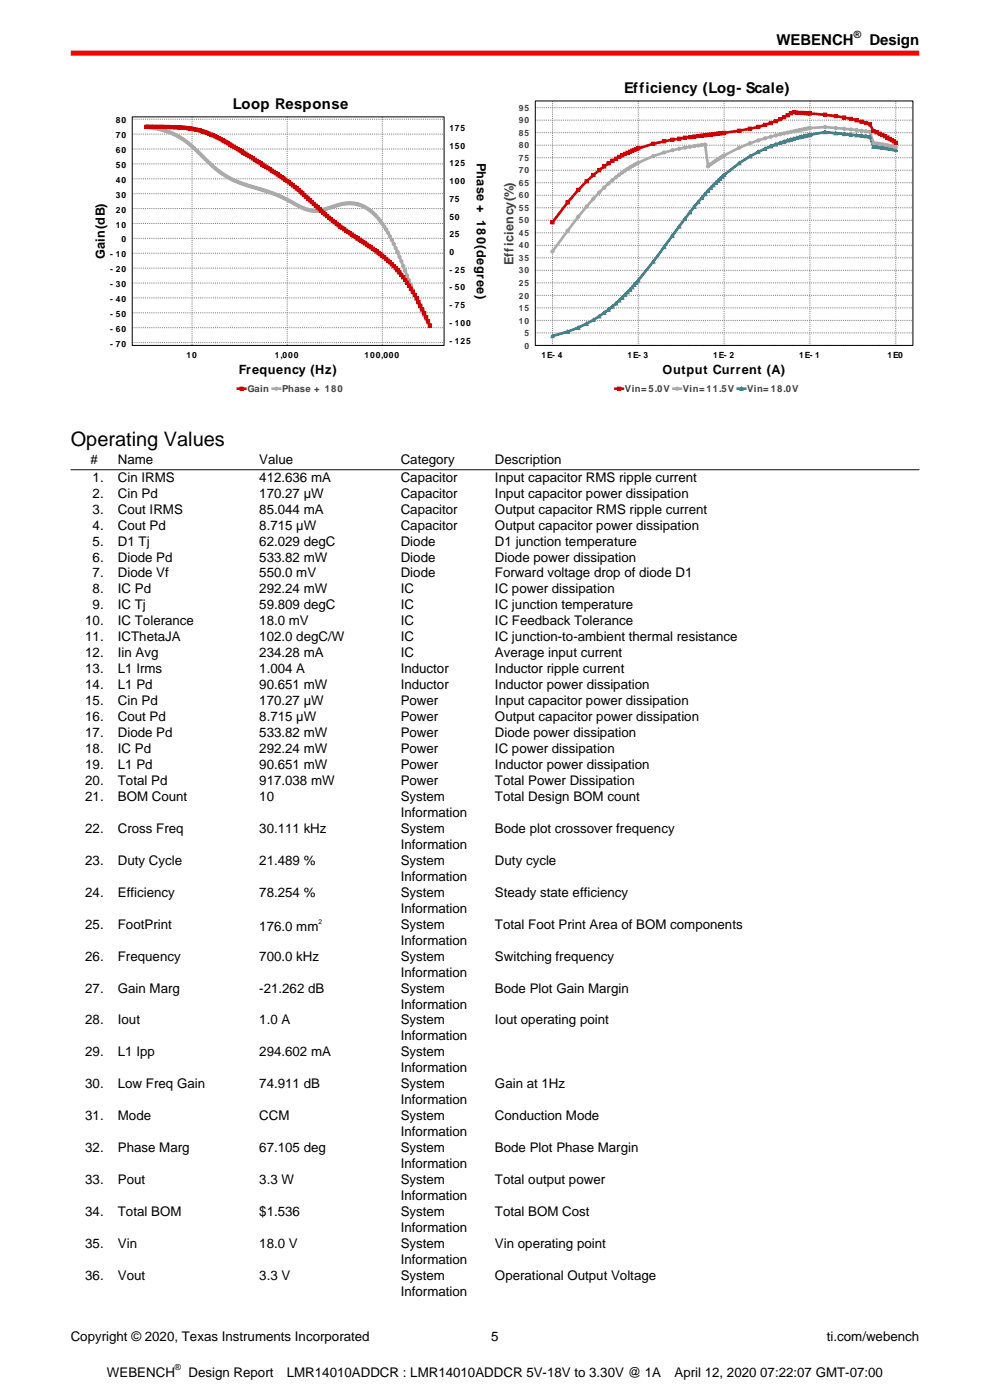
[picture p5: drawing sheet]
<svg xmlns="http://www.w3.org/2000/svg" width="210mm" height="297mm" viewBox="0 0 210 297" stroke-linecap="round" stroke-linejoin="round" font-family="sans-serif">
<defs><g id="words">
<text font-size="4.2" x="15" y="94.7">Operating Values</text>
<g font-size="3.2">
<text x="164.7" y="9.6">WEBENCH</text>
<text x="184.4" y="9.6">Design</text>
</g>
<g font-size="3.1">
<text x="49.4" y="23.1">Loop Response</text>
<text x="132.4" y="19.7">Efficiency (Log- Scale)</text>
</g>
<g font-size="2.8">
<text x="19.2" y="98.5">#</text>
<text x="25" y="98.5">Name</text>
<text x="55" y="98.5">Value</text>
<text x="85" y="98.5">Category</text>
<text x="105" y="98.5">Description</text>
<text x="19.6" y="102.2">1.</text>
<text x="19.6" y="105.6">2.</text>
<text x="25" y="102.2">Cin IRMS</text>
<text x="25" y="105.6">Cin Pd</text>
<text x="55" y="102.2">412.636 mA</text>
<text x="55" y="105.6">170.27 µW</text>
<text x="85" y="102.2">Capacitor</text>
<text x="85" y="105.6">Capacitor</text>
<text x="105" y="102.2">Input capacitor RMS ripple current</text>
<text x="105" y="105.6">Input capacitor power dissipation</text>
<text x="19.6" y="109">3.</text>
<text x="19.6" y="112.3">4.</text>
<text x="25" y="109">Cout IRMS</text>
<text x="25" y="112.3">Cout Pd</text>
<text x="55" y="109">85.044 mA</text>
<text x="55" y="112.3">8.715 µW</text>
<text x="85" y="109">Capacitor</text>
<text x="85" y="112.3">Capacitor</text>
<text x="105" y="109">Output capacitor RMS ripple current</text>
<text x="105" y="112.3">Output capacitor power dissipation</text>
<text x="19.6" y="115.7">5.</text>
<text x="19.6" y="119.1">6.</text>
<text x="25" y="115.7">D1 Tj</text>
<text x="25" y="119.1">Diode Pd</text>
<text x="55" y="115.7">62.029 degC</text>
<text x="55" y="119.1">533.82 mW</text>
<text x="85" y="115.7">Diode</text>
<text x="85" y="119.1">Diode</text>
<text x="105" y="115.7">D1 junction temperature</text>
<text x="105" y="119.1">Diode power dissipation</text>
<text x="19.6" y="122.5">7.</text>
<text x="19.6" y="125.9">8.</text>
<text x="25" y="122.5">Diode Vf</text>
<text x="25" y="125.9">IC Pd</text>
<text x="55" y="122.5">550.0 mV</text>
<text x="55" y="125.9">292.24 mW</text>
<text x="85" y="122.5">Diode</text>
<text x="85" y="125.9">IC</text>
<text x="105" y="122.5">Forward voltage drop of diode D1</text>
<text x="105" y="125.9">IC power dissipation</text>
<text x="19.6" y="129.3">9.</text>
<text x="25" y="129.3">IC Tj</text>
<text x="55" y="129.3">59.809 degC</text>
<text x="85" y="129.3">IC</text>
<text x="105" y="129.3">IC junction temperature</text>
<text x="18.1" y="132.7">10.</text>
<text x="18.1" y="136.1">11.</text>
<text x="25" y="132.7">IC Tolerance</text>
<text x="25" y="136.1">ICThetaJA</text>
<text x="55" y="132.7">18.0 mV</text>
<text x="55" y="136.1">102.0 degC/W</text>
<text x="85" y="132.7">IC</text>
<text x="85" y="136.1">IC</text>
<text x="105" y="132.7">IC Feedback Tolerance</text>
<text x="105" y="136.1">IC junction-to-ambient thermal resistance</text>
<text x="18.1" y="139.4">12.</text>
<text x="18.1" y="142.8">13.</text>
<text x="25" y="139.4">Iin Avg</text>
<text x="25" y="142.8">L1 Irms</text>
<text x="55" y="139.4">234.28 mA</text>
<text x="55" y="142.8">1.004 A</text>
<text x="85" y="139.4">IC</text>
<text x="85" y="142.8">Inductor</text>
<text x="105" y="139.4">Average input current</text>
<text x="105" y="142.8">Inductor ripple current</text>
<text x="18.1" y="146.2">14.</text>
<text x="18.1" y="149.6">15.</text>
<text x="25" y="146.2">L1 Pd</text>
<text x="25" y="149.6">Cin Pd</text>
<text x="55" y="146.2">90.651 mW</text>
<text x="55" y="149.6">170.27 µW</text>
<text x="85" y="146.2">Inductor</text>
<text x="85" y="149.6">Power</text>
<text x="105" y="146.2">Inductor power dissipation</text>
<text x="105" y="149.6">Input capacitor power dissipation</text>
<text x="18.1" y="153">16.</text>
<text x="25" y="153">Cout Pd</text>
<text x="55" y="153">8.715 µW</text>
<text x="85" y="153">Power</text>
<text x="105" y="153">Output capacitor power dissipation</text>
<text x="18.1" y="156.4">17.</text>
<text x="18.1" y="159.8">18.</text>
<text x="25" y="156.4">Diode Pd</text>
<text x="25" y="159.8">IC Pd</text>
<text x="55" y="156.4">533.82 mW</text>
<text x="55" y="159.8">292.24 mW</text>
<text x="85" y="156.4">Power</text>
<text x="85" y="159.8">Power</text>
<text x="105" y="156.4">Diode power dissipation</text>
<text x="105" y="159.8">IC power dissipation</text>
<text x="18.1" y="163.1">19.</text>
<text x="18.1" y="166.5">20.</text>
<text x="25" y="163.1">L1 Pd</text>
<text x="25" y="166.5">Total Pd</text>
<text x="55" y="163.1">90.651 mW</text>
<text x="55" y="166.5">917.038 mW</text>
<text x="85" y="163.1">Power</text>
<text x="85" y="166.5">Power</text>
<text x="105" y="163.1">Inductor power dissipation</text>
<text x="105" y="166.5">Total Power Dissipation</text>
<text x="18.1" y="169.9">21.</text>
<text x="25" y="169.9">BOM Count</text>
<text x="55" y="169.9">10</text>
<text x="85" y="169.9">System</text>
<text x="85" y="173.3">Information</text>
<text x="105" y="169.9">Total Design BOM count</text>
<text x="18.1" y="176.7">22.</text>
<text x="25" y="176.7">Cross Freq</text>
<text x="55" y="176.7">30.111 kHz</text>
<text x="85" y="176.7">System</text>
<text x="105" y="176.7">Bode plot crossover frequency</text>
<text x="18.1" y="183.5">23.</text>
<text x="25" y="183.5">Duty Cycle</text>
<text x="55" y="183.5">21.489 %</text>
<text x="85" y="180.1">Information</text>
<text x="85" y="183.5">System</text>
<text x="105" y="183.5">Duty cycle</text>
<text x="18.1" y="190.2">24.</text>
<text x="25" y="190.2">Efficiency</text>
<text x="55" y="190.2">78.254 %</text>
<text x="85" y="186.9">Information</text>
<text x="85" y="190.2">System</text>
<text x="105" y="190.2">Steady state efficiency</text>
<text x="18.1" y="197">25.</text>
<text x="25" y="197">FootPrint</text>
<text x="55" y="197.5">176.0 mm</text>
<text x="85" y="193.6">Information</text>
<text x="85" y="197">System</text>
<text x="105" y="197">Total Foot Print Area of BOM components</text>
<text x="18.1" y="203.8">26.</text>
<text x="25" y="203.8">Frequency</text>
<text x="55" y="203.8">700.0 kHz</text>
<text x="85" y="200.4">Information</text>
<text x="85" y="203.8">System</text>
<text x="105" y="203.8">Switching frequency</text>
<text x="85" y="207.2">Information</text>
<text x="18.1" y="210.6">27.</text>
<text x="25" y="210.6">Gain Marg</text>
<text x="55" y="210.6">-21.262 dB</text>
<text x="85" y="210.6">System</text>
<text x="85" y="213.9">Information</text>
<text x="105" y="210.6">Bode Plot Gain Margin</text>
<text x="18.1" y="217.3">28.</text>
<text x="25" y="217.3">Iout</text>
<text x="55" y="217.3">1.0 A</text>
<text x="85" y="217.3">System</text>
<text x="85" y="220.7">Information</text>
<text x="105" y="217.3">Iout operating point</text>
<text x="18.1" y="224.1">29.</text>
<text x="25" y="224.1">L1 Ipp</text>
<text x="55" y="224.1">294.602 mA</text>
<text x="85" y="224.1">System</text>
<text x="85" y="227.5">Information</text>
<text x="18.1" y="230.9">30.</text>
<text x="25" y="230.9">Low Freq Gain</text>
<text x="55" y="230.9">74.911 dB</text>
<text x="85" y="230.9">System</text>
<text x="105" y="230.9">Gain at 1Hz</text>
<text x="18.1" y="237.7">31.</text>
<text x="25" y="237.7">Mode</text>
<text x="55" y="237.7">CCM</text>
<text x="85" y="234.3">Information</text>
<text x="85" y="237.7">System</text>
<text x="105" y="237.7">Conduction Mode</text>
<text x="18.1" y="244.4">32.</text>
<text x="25" y="244.4">Phase Marg</text>
<text x="55" y="244.4">67.105 deg</text>
<text x="85" y="241">Information</text>
<text x="85" y="244.4">System</text>
<text x="105" y="244.4">Bode Plot Phase Margin</text>
<text x="18.1" y="251.2">33.</text>
<text x="25" y="251.2">Pout</text>
<text x="55" y="251.2">3.3 W</text>
<text x="85" y="247.8">Information</text>
<text x="85" y="251.2">System</text>
<text x="105" y="251.2">Total output power</text>
<text x="18.1" y="258">34.</text>
<text x="25" y="258">Total BOM</text>
<text x="55" y="258">$1.536</text>
<text x="85" y="254.6">Information</text>
<text x="85" y="258">System</text>
<text x="105" y="258">Total BOM Cost</text>
<text x="85" y="261.4">Information</text>
<text x="18.1" y="264.7">35.</text>
<text x="25" y="264.7">Vin</text>
<text x="55" y="264.7">18.0 V</text>
<text x="85" y="264.7">System</text>
<text x="85" y="268.1">Information</text>
<text x="105" y="264.7">Vin operating point</text>
<text x="18.1" y="271.5">36.</text>
<text x="25" y="271.5">Vout</text>
<text x="55" y="271.5">3.3 V</text>
<text x="85" y="271.5">System</text>
<text x="85" y="274.9">Information</text>
<text x="105" y="271.5">Operational Output Voltage</text>
<text x="15" y="284.4">Copyright © 2020, Texas Instruments Incorporated</text>
<text x="104.2" y="284.4">5</text>
<text x="175.4" y="284.4">ti.com/webench</text>
<text x="22.7" y="292">WEBENCH</text>
<text x="40" y="292">Design Report</text>
<text x="60.8" y="292">LMR14010ADDCR : LMR14010ADDCR 5V-18V to 3.30V @ 1A</text>
<text x="143.1" y="292">April 12, 2020 07:22:07 GMT-07:00</text>
</g>
<g font-size="2.7">
<text x="101.2" y="34.6" transform="rotate(90 101.2 34.6)">Phase + 180(degree)</text>
<text x="22.3" y="54.9" transform="rotate(-90 22.3 54.9)">Gain(dB)</text>
<text x="50.7" y="79.4">Frequency (Hz)</text>
<text x="140.5" y="79.4">Output Current (A)</text>
</g>
<text font-size="2.7" fill="#404040" x="108.9" y="56.1" transform="rotate(-90 108.9 56.1)">Efficiency(%)</text>
<text font-size="2.1" x="181.1" y="8">®</text>
<g font-size="2" fill="#404040">
<text x="52.5" y="83.2">Gain</text>
<text x="59.9" y="83.2">Phase + 180</text>
<text x="132.6" y="83.2">Vin= 5.0V</text>
<text x="144.9" y="83.2">Vin= 11.5V</text>
<text x="158.5" y="83.2">Vin= 18.0V</text>
</g>
<g font-size="1.8" fill="#404040">
<text x="110" y="23.5">95</text>
<text x="110" y="28.8">85</text>
<text x="110" y="26.2">90</text>
<text x="110" y="34.1">75</text>
<text x="110" y="31.5">80</text>
<text x="110" y="39.4">65</text>
<text x="110" y="36.8">70</text>
<text x="110" y="47.4">50</text>
<text x="110" y="44.7">55</text>
<text x="110" y="42.1">60</text>
<text x="110" y="52.7">40</text>
<text x="110" y="50.1">45</text>
<text x="110" y="58">30</text>
<text x="110" y="55.4">35</text>
<text x="110" y="66">15</text>
<text x="110" y="63.3">20</text>
<text x="110" y="60.7">25</text>
<text x="110" y="68.6">10</text>
<text x="111.2" y="71.3">5</text>
<text x="111.2" y="73.9">0</text>
</g>
<g font-size="1.8">
<text x="24.5" y="29.3">70</text>
<text x="24.5" y="26.2">80</text>
<text x="95.3" y="27.7">175</text>
<text x="24.5" y="35.6">50</text>
<text x="24.5" y="32.5">60</text>
<text x="95.3" y="35.3">125</text>
<text x="95.3" y="31.5">150</text>
<text x="24.5" y="41.9">30</text>
<text x="24.5" y="38.8">40</text>
<text x="95.3" y="39">100</text>
<text x="24.5" y="45.1">20</text>
<text x="95.3" y="46.6">50</text>
<text x="95.3" y="42.8">75</text>
<text x="24.5" y="48.3">10</text>
<text x="25.7" y="51.4">0</text>
<text x="95.3" y="50.3">25</text>
<text x="23.4" y="57.7">- 20</text>
<text x="23.4" y="54.6">- 10</text>
<text x="95.3" y="57.9">- 25</text>
<text x="95.3" y="54.1">0</text>
<text x="23.4" y="64.1">- 40</text>
<text x="23.4" y="60.9">- 30</text>
<text x="95.3" y="65.4">- 75</text>
<text x="95.3" y="61.6">- 50</text>
<text x="23.4" y="70.4">- 60</text>
<text x="23.4" y="67.2">- 50</text>
<text x="95.3" y="69.2">- 100</text>
<text x="23.4" y="73.5">- 70</text>
<text x="39.6" y="76">10</text>
<text x="58.3" y="76">1,000</text>
<text x="77.3" y="76">100,000</text>
<text x="95.3" y="72.9">- 125</text>
<text x="114.9" y="76">1E- 4</text>
<text x="133.1" y="76">1E- 3</text>
<text x="151.3" y="76">1E- 2</text>
<text x="169.5" y="76">1E- 1</text>
<text x="188.3" y="76">1E0</text>
<text x="37.1" y="290.6">®</text>
</g>
<text font-size="1.4" x="67.5" y="196">2</text>
</g></defs>
<path d="M15 11.3h180" fill="none" stroke="#f00" stroke-width="1.1" stroke-linecap="butt"/>
<g fill="#fff">
<path d="M15 16.6h90v67.5h-90z"/>
<path d="M50.1 80.9h23.2v3.1h-23.2z"/>
</g>
<path d="M50.5 82.5h1.5" fill="none" stroke="#c00" stroke-width=".56"/>
<path d="M50.9 82.1h.7v.7h-.7z" fill="#c00"/>
<path d="M50.9 82.1h.7v.7h-.7z" fill="none" stroke="#c00" stroke-width=".21"/>
<path d="M57.8 82.5h1.6" fill="none" stroke="#aaa" stroke-width=".56"/>
<circle cx="58.6" cy="82.5" r=".34" fill="#aaa"/>
<circle cx="58.6" cy="82.5" r=".34" fill="none" stroke="#aaa" stroke-width=".21"/>
<path d="M28 24.8h66.2v48.5h-66.2z" fill="#fff"/>
<g fill="none" stroke="#808080" stroke-width=".21" stroke-dasharray=".2 .2" stroke-linecap="butt">
<path d="M28 37.9h66.2M28 34.8h66.2M28 31.6h66.2M28 28.5h66.2M28 25.3h66.2M40.7 24.8v48.5M60.9 24.8v48.5M81.1 24.8v48.5M28 56.9h66.2M28 53.7h66.2M28 50.6h66.2M28 47.4h66.2"/>
<path d="M28 44.2h66.2M28 41.1h66.2M28 72.7h66.2M28 69.5h66.2M28 66.4h66.2M28 63.2h66.2M28 60h66.2"/>
</g>
<path d="M31.1 26.9a17.2 17.2 0 0 1 11.7 6.1 21.4 21.4 0 0 0 12.1 7 37.6 37.6 0 0 1 9.3 4.1 6.6 6.6 0 0 0 5.6 0l2-.6a7.7 7.7 0 0 1 4-.2M75.8 43.3h.1M75.9 43.3a10.3 10.3 0 0 1 6 5.4 111 111 0 0 1 6.5 14.8l1.6 3.5 1.2 2.1" fill="none" stroke="#aaa" stroke-width=".56"/>
<circle cx="31.1" cy="26.9" r=".34" fill="#aaa"/>
<circle cx="31.1" cy="26.9" r=".34" fill="none" stroke="#aaa" stroke-width=".21"/>
<circle cx="31.5" cy="27" r=".34" fill="#aaa"/>
<circle cx="31.5" cy="27" r=".34" fill="none" stroke="#aaa" stroke-width=".21"/>
<circle cx="31.9" cy="27" r=".34" fill="#aaa"/>
<circle cx="31.9" cy="27" r=".34" fill="none" stroke="#aaa" stroke-width=".21"/>
<circle cx="32.3" cy="27.1" r=".34" fill="#aaa"/>
<circle cx="32.3" cy="27.1" r=".34" fill="none" stroke="#aaa" stroke-width=".21"/>
<circle cx="32.7" cy="27.2" r=".34" fill="#aaa"/>
<circle cx="32.7" cy="27.2" r=".34" fill="none" stroke="#aaa" stroke-width=".21"/>
<circle cx="33.1" cy="27.2" r=".34" fill="#aaa"/>
<circle cx="33.1" cy="27.2" r=".34" fill="none" stroke="#aaa" stroke-width=".21"/>
<circle cx="33.5" cy="27.3" r=".34" fill="#aaa"/>
<circle cx="33.5" cy="27.3" r=".34" fill="none" stroke="#aaa" stroke-width=".21"/>
<circle cx="33.9" cy="27.4" r=".34" fill="#aaa"/>
<circle cx="33.9" cy="27.4" r=".34" fill="none" stroke="#aaa" stroke-width=".21"/>
<circle cx="34.3" cy="27.5" r=".34" fill="#aaa"/>
<circle cx="34.3" cy="27.5" r=".34" fill="none" stroke="#aaa" stroke-width=".21"/>
<circle cx="34.7" cy="27.6" r=".34" fill="#aaa"/>
<circle cx="34.7" cy="27.6" r=".34" fill="none" stroke="#aaa" stroke-width=".21"/>
<circle cx="35.1" cy="27.8" r=".34" fill="#aaa"/>
<circle cx="35.1" cy="27.8" r=".34" fill="none" stroke="#aaa" stroke-width=".21"/>
<circle cx="35.5" cy="27.9" r=".34" fill="#aaa"/>
<circle cx="35.5" cy="27.9" r=".34" fill="none" stroke="#aaa" stroke-width=".21"/>
<circle cx="35.9" cy="28" r=".34" fill="#aaa"/>
<circle cx="35.9" cy="28" r=".34" fill="none" stroke="#aaa" stroke-width=".21"/>
<circle cx="36.3" cy="28.2" r=".34" fill="#aaa"/>
<circle cx="36.3" cy="28.2" r=".34" fill="none" stroke="#aaa" stroke-width=".21"/>
<circle cx="36.7" cy="28.4" r=".34" fill="#aaa"/>
<circle cx="36.7" cy="28.4" r=".34" fill="none" stroke="#aaa" stroke-width=".21"/>
<circle cx="37.1" cy="28.6" r=".34" fill="#aaa"/>
<circle cx="37.1" cy="28.6" r=".34" fill="none" stroke="#aaa" stroke-width=".21"/>
<circle cx="37.5" cy="28.8" r=".34" fill="#aaa"/>
<circle cx="37.5" cy="28.8" r=".34" fill="none" stroke="#aaa" stroke-width=".21"/>
<circle cx="37.9" cy="29" r=".34" fill="#aaa"/>
<circle cx="37.9" cy="29" r=".34" fill="none" stroke="#aaa" stroke-width=".21"/>
<circle cx="38.3" cy="29.2" r=".34" fill="#aaa"/>
<circle cx="38.3" cy="29.2" r=".34" fill="none" stroke="#aaa" stroke-width=".21"/>
<circle cx="38.7" cy="29.5" r=".34" fill="#aaa"/>
<circle cx="38.7" cy="29.5" r=".34" fill="none" stroke="#aaa" stroke-width=".21"/>
<circle cx="39.1" cy="29.8" r=".34" fill="#aaa"/>
<circle cx="39.1" cy="29.8" r=".34" fill="none" stroke="#aaa" stroke-width=".21"/>
<circle cx="39.5" cy="30.1" r=".34" fill="#aaa"/>
<circle cx="39.5" cy="30.1" r=".34" fill="none" stroke="#aaa" stroke-width=".21"/>
<circle cx="39.9" cy="30.4" r=".34" fill="#aaa"/>
<circle cx="39.9" cy="30.4" r=".34" fill="none" stroke="#aaa" stroke-width=".21"/>
<circle cx="40.3" cy="30.7" r=".34" fill="#aaa"/>
<circle cx="40.3" cy="30.7" r=".34" fill="none" stroke="#aaa" stroke-width=".21"/>
<circle cx="40.7" cy="31" r=".34" fill="#aaa"/>
<circle cx="40.7" cy="31" r=".34" fill="none" stroke="#aaa" stroke-width=".21"/>
<circle cx="41.1" cy="31.4" r=".34" fill="#aaa"/>
<circle cx="41.1" cy="31.4" r=".34" fill="none" stroke="#aaa" stroke-width=".21"/>
<circle cx="41.6" cy="31.8" r=".34" fill="#aaa"/>
<circle cx="41.6" cy="31.8" r=".34" fill="none" stroke="#aaa" stroke-width=".21"/>
<circle cx="42" cy="32.2" r=".34" fill="#aaa"/>
<circle cx="42" cy="32.2" r=".34" fill="none" stroke="#aaa" stroke-width=".21"/>
<circle cx="42.4" cy="32.6" r=".34" fill="#aaa"/>
<circle cx="42.4" cy="32.6" r=".34" fill="none" stroke="#aaa" stroke-width=".21"/>
<circle cx="42.8" cy="33" r=".34" fill="#aaa"/>
<circle cx="42.8" cy="33" r=".34" fill="none" stroke="#aaa" stroke-width=".21"/>
<circle cx="43.2" cy="33.4" r=".34" fill="#aaa"/>
<circle cx="43.2" cy="33.4" r=".34" fill="none" stroke="#aaa" stroke-width=".21"/>
<circle cx="43.6" cy="33.8" r=".34" fill="#aaa"/>
<circle cx="43.6" cy="33.8" r=".34" fill="none" stroke="#aaa" stroke-width=".21"/>
<circle cx="44" cy="34.2" r=".34" fill="#aaa"/>
<circle cx="44" cy="34.2" r=".34" fill="none" stroke="#aaa" stroke-width=".21"/>
<circle cx="44.4" cy="34.6" r=".34" fill="#aaa"/>
<circle cx="44.4" cy="34.6" r=".34" fill="none" stroke="#aaa" stroke-width=".21"/>
<circle cx="44.8" cy="34.9" r=".34" fill="#aaa"/>
<circle cx="44.8" cy="34.9" r=".34" fill="none" stroke="#aaa" stroke-width=".21"/>
<circle cx="45.2" cy="35.3" r=".34" fill="#aaa"/>
<circle cx="45.2" cy="35.3" r=".34" fill="none" stroke="#aaa" stroke-width=".21"/>
<circle cx="45.6" cy="35.6" r=".34" fill="#aaa"/>
<circle cx="45.6" cy="35.6" r=".34" fill="none" stroke="#aaa" stroke-width=".21"/>
<circle cx="46" cy="36" r=".34" fill="#aaa"/>
<circle cx="46" cy="36" r=".34" fill="none" stroke="#aaa" stroke-width=".21"/>
<circle cx="46.4" cy="36.3" r=".34" fill="#aaa"/>
<circle cx="46.4" cy="36.3" r=".34" fill="none" stroke="#aaa" stroke-width=".21"/>
<circle cx="46.8" cy="36.6" r=".34" fill="#aaa"/>
<circle cx="46.8" cy="36.6" r=".34" fill="none" stroke="#aaa" stroke-width=".21"/>
<circle cx="47.2" cy="36.9" r=".34" fill="#aaa"/>
<circle cx="47.2" cy="36.9" r=".34" fill="none" stroke="#aaa" stroke-width=".21"/>
<circle cx="47.6" cy="37.1" r=".34" fill="#aaa"/>
<circle cx="47.6" cy="37.1" r=".34" fill="none" stroke="#aaa" stroke-width=".21"/>
<circle cx="48" cy="37.4" r=".34" fill="#aaa"/>
<circle cx="48" cy="37.4" r=".34" fill="none" stroke="#aaa" stroke-width=".21"/>
<circle cx="48.4" cy="37.6" r=".34" fill="#aaa"/>
<circle cx="48.4" cy="37.6" r=".34" fill="none" stroke="#aaa" stroke-width=".21"/>
<circle cx="48.8" cy="37.9" r=".34" fill="#aaa"/>
<circle cx="48.8" cy="37.9" r=".34" fill="none" stroke="#aaa" stroke-width=".21"/>
<circle cx="49.2" cy="38.1" r=".34" fill="#aaa"/>
<circle cx="49.2" cy="38.1" r=".34" fill="none" stroke="#aaa" stroke-width=".21"/>
<circle cx="49.6" cy="38.3" r=".34" fill="#aaa"/>
<circle cx="49.6" cy="38.3" r=".34" fill="none" stroke="#aaa" stroke-width=".21"/>
<circle cx="50" cy="38.4" r=".34" fill="#aaa"/>
<circle cx="50" cy="38.4" r=".34" fill="none" stroke="#aaa" stroke-width=".21"/>
<circle cx="50.4" cy="38.6" r=".34" fill="#aaa"/>
<circle cx="50.4" cy="38.6" r=".34" fill="none" stroke="#aaa" stroke-width=".21"/>
<circle cx="50.8" cy="38.8" r=".34" fill="#aaa"/>
<circle cx="50.8" cy="38.8" r=".34" fill="none" stroke="#aaa" stroke-width=".21"/>
<circle cx="51.2" cy="38.9" r=".34" fill="#aaa"/>
<circle cx="51.2" cy="38.9" r=".34" fill="none" stroke="#aaa" stroke-width=".21"/>
<circle cx="51.6" cy="39.1" r=".34" fill="#aaa"/>
<circle cx="51.6" cy="39.1" r=".34" fill="none" stroke="#aaa" stroke-width=".21"/>
<circle cx="52" cy="39.2" r=".34" fill="#aaa"/>
<circle cx="52" cy="39.2" r=".34" fill="none" stroke="#aaa" stroke-width=".21"/>
<circle cx="52.4" cy="39.3" r=".34" fill="#aaa"/>
<circle cx="52.4" cy="39.3" r=".34" fill="none" stroke="#aaa" stroke-width=".21"/>
<circle cx="52.9" cy="39.4" r=".34" fill="#aaa"/>
<circle cx="52.9" cy="39.4" r=".34" fill="none" stroke="#aaa" stroke-width=".21"/>
<circle cx="53.3" cy="39.6" r=".34" fill="#aaa"/>
<circle cx="53.3" cy="39.6" r=".34" fill="none" stroke="#aaa" stroke-width=".21"/>
<circle cx="53.7" cy="39.7" r=".34" fill="#aaa"/>
<circle cx="53.7" cy="39.7" r=".34" fill="none" stroke="#aaa" stroke-width=".21"/>
<circle cx="54.1" cy="39.8" r=".34" fill="#aaa"/>
<circle cx="54.1" cy="39.8" r=".34" fill="none" stroke="#aaa" stroke-width=".21"/>
<circle cx="54.5" cy="39.9" r=".34" fill="#aaa"/>
<circle cx="54.5" cy="39.9" r=".34" fill="none" stroke="#aaa" stroke-width=".21"/>
<circle cx="54.9" cy="40" r=".34" fill="#aaa"/>
<circle cx="54.9" cy="40" r=".34" fill="none" stroke="#aaa" stroke-width=".21"/>
<circle cx="55.3" cy="40.2" r=".34" fill="#aaa"/>
<circle cx="55.3" cy="40.2" r=".34" fill="none" stroke="#aaa" stroke-width=".21"/>
<circle cx="55.7" cy="40.3" r=".34" fill="#aaa"/>
<circle cx="55.7" cy="40.3" r=".34" fill="none" stroke="#aaa" stroke-width=".21"/>
<circle cx="56.1" cy="40.4" r=".34" fill="#aaa"/>
<circle cx="56.1" cy="40.4" r=".34" fill="none" stroke="#aaa" stroke-width=".21"/>
<circle cx="56.5" cy="40.5" r=".34" fill="#aaa"/>
<circle cx="56.5" cy="40.5" r=".34" fill="none" stroke="#aaa" stroke-width=".21"/>
<circle cx="56.9" cy="40.7" r=".34" fill="#aaa"/>
<circle cx="56.9" cy="40.7" r=".34" fill="none" stroke="#aaa" stroke-width=".21"/>
<circle cx="57.3" cy="40.8" r=".34" fill="#aaa"/>
<circle cx="57.3" cy="40.8" r=".34" fill="none" stroke="#aaa" stroke-width=".21"/>
<circle cx="57.7" cy="41" r=".34" fill="#aaa"/>
<circle cx="57.7" cy="41" r=".34" fill="none" stroke="#aaa" stroke-width=".21"/>
<circle cx="58.1" cy="41.1" r=".34" fill="#aaa"/>
<circle cx="58.1" cy="41.1" r=".34" fill="none" stroke="#aaa" stroke-width=".21"/>
<circle cx="58.5" cy="41.3" r=".34" fill="#aaa"/>
<circle cx="58.5" cy="41.3" r=".34" fill="none" stroke="#aaa" stroke-width=".21"/>
<circle cx="58.9" cy="41.4" r=".34" fill="#aaa"/>
<circle cx="58.9" cy="41.4" r=".34" fill="none" stroke="#aaa" stroke-width=".21"/>
<circle cx="59.3" cy="41.6" r=".34" fill="#aaa"/>
<circle cx="59.3" cy="41.6" r=".34" fill="none" stroke="#aaa" stroke-width=".21"/>
<circle cx="59.7" cy="41.8" r=".34" fill="#aaa"/>
<circle cx="59.7" cy="41.8" r=".34" fill="none" stroke="#aaa" stroke-width=".21"/>
<circle cx="60.1" cy="42" r=".34" fill="#aaa"/>
<circle cx="60.1" cy="42" r=".34" fill="none" stroke="#aaa" stroke-width=".21"/>
<circle cx="60.5" cy="42.2" r=".34" fill="#aaa"/>
<circle cx="60.5" cy="42.2" r=".34" fill="none" stroke="#aaa" stroke-width=".21"/>
<circle cx="60.9" cy="42.4" r=".34" fill="#aaa"/>
<circle cx="60.9" cy="42.4" r=".34" fill="none" stroke="#aaa" stroke-width=".21"/>
<circle cx="61.3" cy="42.6" r=".34" fill="#aaa"/>
<circle cx="61.3" cy="42.6" r=".34" fill="none" stroke="#aaa" stroke-width=".21"/>
<circle cx="61.7" cy="42.8" r=".34" fill="#aaa"/>
<circle cx="61.7" cy="42.8" r=".34" fill="none" stroke="#aaa" stroke-width=".21"/>
<circle cx="62.1" cy="43" r=".34" fill="#aaa"/>
<circle cx="62.1" cy="43" r=".34" fill="none" stroke="#aaa" stroke-width=".21"/>
<circle cx="62.5" cy="43.3" r=".34" fill="#aaa"/>
<circle cx="62.5" cy="43.3" r=".34" fill="none" stroke="#aaa" stroke-width=".21"/>
<circle cx="62.9" cy="43.5" r=".34" fill="#aaa"/>
<circle cx="62.9" cy="43.5" r=".34" fill="none" stroke="#aaa" stroke-width=".21"/>
<circle cx="63.3" cy="43.7" r=".34" fill="#aaa"/>
<circle cx="63.3" cy="43.7" r=".34" fill="none" stroke="#aaa" stroke-width=".21"/>
<circle cx="63.7" cy="43.9" r=".34" fill="#aaa"/>
<circle cx="63.7" cy="43.9" r=".34" fill="none" stroke="#aaa" stroke-width=".21"/>
<circle cx="64.2" cy="44.1" r=".34" fill="#aaa"/>
<circle cx="64.2" cy="44.1" r=".34" fill="none" stroke="#aaa" stroke-width=".21"/>
<circle cx="64.6" cy="44.2" r=".34" fill="#aaa"/>
<circle cx="64.6" cy="44.2" r=".34" fill="none" stroke="#aaa" stroke-width=".21"/>
<circle cx="65" cy="44.4" r=".34" fill="#aaa"/>
<circle cx="65" cy="44.4" r=".34" fill="none" stroke="#aaa" stroke-width=".21"/>
<circle cx="65.4" cy="44.5" r=".34" fill="#aaa"/>
<circle cx="65.4" cy="44.5" r=".34" fill="none" stroke="#aaa" stroke-width=".21"/>
<circle cx="65.8" cy="44.6" r=".34" fill="#aaa"/>
<circle cx="65.8" cy="44.6" r=".34" fill="none" stroke="#aaa" stroke-width=".21"/>
<circle cx="66.2" cy="44.7" r=".34" fill="#aaa"/>
<circle cx="66.2" cy="44.7" r=".34" fill="none" stroke="#aaa" stroke-width=".21"/>
<circle cx="66.6" cy="44.7" r=".34" fill="#aaa"/>
<circle cx="66.6" cy="44.7" r=".34" fill="none" stroke="#aaa" stroke-width=".21"/>
<circle cx="67" cy="44.7" r=".34" fill="#aaa"/>
<circle cx="67" cy="44.7" r=".34" fill="none" stroke="#aaa" stroke-width=".21"/>
<circle cx="67.4" cy="44.7" r=".34" fill="#aaa"/>
<circle cx="67.4" cy="44.7" r=".34" fill="none" stroke="#aaa" stroke-width=".21"/>
<circle cx="67.8" cy="44.7" r=".34" fill="#aaa"/>
<circle cx="67.8" cy="44.7" r=".34" fill="none" stroke="#aaa" stroke-width=".21"/>
<circle cx="68.2" cy="44.6" r=".34" fill="#aaa"/>
<circle cx="68.2" cy="44.6" r=".34" fill="none" stroke="#aaa" stroke-width=".21"/>
<circle cx="68.6" cy="44.5" r=".34" fill="#aaa"/>
<circle cx="68.6" cy="44.5" r=".34" fill="none" stroke="#aaa" stroke-width=".21"/>
<circle cx="69" cy="44.4" r=".34" fill="#aaa"/>
<circle cx="69" cy="44.4" r=".34" fill="none" stroke="#aaa" stroke-width=".21"/>
<circle cx="69.4" cy="44.3" r=".34" fill="#aaa"/>
<circle cx="69.4" cy="44.3" r=".34" fill="none" stroke="#aaa" stroke-width=".21"/>
<circle cx="69.8" cy="44.1" r=".34" fill="#aaa"/>
<circle cx="69.8" cy="44.1" r=".34" fill="none" stroke="#aaa" stroke-width=".21"/>
<circle cx="70.2" cy="44" r=".34" fill="#aaa"/>
<circle cx="70.2" cy="44" r=".34" fill="none" stroke="#aaa" stroke-width=".21"/>
<circle cx="70.6" cy="43.8" r=".34" fill="#aaa"/>
<circle cx="70.6" cy="43.8" r=".34" fill="none" stroke="#aaa" stroke-width=".21"/>
<circle cx="71" cy="43.7" r=".34" fill="#aaa"/>
<circle cx="71" cy="43.7" r=".34" fill="none" stroke="#aaa" stroke-width=".21"/>
<circle cx="71.4" cy="43.6" r=".34" fill="#aaa"/>
<circle cx="71.4" cy="43.6" r=".34" fill="none" stroke="#aaa" stroke-width=".21"/>
<circle cx="71.8" cy="43.5" r=".34" fill="#aaa"/>
<circle cx="71.8" cy="43.5" r=".34" fill="none" stroke="#aaa" stroke-width=".21"/>
<circle cx="72.2" cy="43.4" r=".34" fill="#aaa"/>
<circle cx="72.2" cy="43.4" r=".34" fill="none" stroke="#aaa" stroke-width=".21"/>
<circle cx="72.6" cy="43.3" r=".34" fill="#aaa"/>
<circle cx="72.6" cy="43.3" r=".34" fill="none" stroke="#aaa" stroke-width=".21"/>
<circle cx="73" cy="43.2" r=".34" fill="#aaa"/>
<circle cx="73" cy="43.2" r=".34" fill="none" stroke="#aaa" stroke-width=".21"/>
<circle cx="73.4" cy="43.2" r=".34" fill="#aaa"/>
<circle cx="73.4" cy="43.2" r=".34" fill="none" stroke="#aaa" stroke-width=".21"/>
<circle cx="73.8" cy="43.1" r=".34" fill="#aaa"/>
<circle cx="73.8" cy="43.1" r=".34" fill="none" stroke="#aaa" stroke-width=".21"/>
<circle cx="74.2" cy="43.1" r=".34" fill="#aaa"/>
<circle cx="74.2" cy="43.1" r=".34" fill="none" stroke="#aaa" stroke-width=".21"/>
<circle cx="74.6" cy="43.1" r=".34" fill="#aaa"/>
<circle cx="74.6" cy="43.1" r=".34" fill="none" stroke="#aaa" stroke-width=".21"/>
<circle cx="75" cy="43.2" r=".34" fill="#aaa"/>
<circle cx="75" cy="43.2" r=".34" fill="none" stroke="#aaa" stroke-width=".21"/>
<circle cx="75.5" cy="43.2" r=".34" fill="#aaa"/>
<circle cx="75.5" cy="43.2" r=".34" fill="none" stroke="#aaa" stroke-width=".21"/>
<circle cx="75.8" cy="43.3" r=".34" fill="#aaa"/>
<circle cx="75.8" cy="43.3" r=".34" fill="none" stroke="#aaa" stroke-width=".21"/>
<circle cx="75.9" cy="43.3" r=".34" fill="#aaa"/>
<circle cx="75.9" cy="43.3" r=".34" fill="none" stroke="#aaa" stroke-width=".21"/>
<circle cx="76.3" cy="43.4" r=".34" fill="#aaa"/>
<circle cx="76.3" cy="43.4" r=".34" fill="none" stroke="#aaa" stroke-width=".21"/>
<circle cx="76.7" cy="43.6" r=".34" fill="#aaa"/>
<circle cx="76.7" cy="43.6" r=".34" fill="none" stroke="#aaa" stroke-width=".21"/>
<circle cx="77.1" cy="43.8" r=".34" fill="#aaa"/>
<circle cx="77.1" cy="43.8" r=".34" fill="none" stroke="#aaa" stroke-width=".21"/>
<circle cx="77.5" cy="44" r=".34" fill="#aaa"/>
<circle cx="77.5" cy="44" r=".34" fill="none" stroke="#aaa" stroke-width=".21"/>
<circle cx="77.9" cy="44.2" r=".34" fill="#aaa"/>
<circle cx="77.9" cy="44.2" r=".34" fill="none" stroke="#aaa" stroke-width=".21"/>
<circle cx="78.3" cy="44.5" r=".34" fill="#aaa"/>
<circle cx="78.3" cy="44.5" r=".34" fill="none" stroke="#aaa" stroke-width=".21"/>
<circle cx="78.7" cy="44.8" r=".34" fill="#aaa"/>
<circle cx="78.7" cy="44.8" r=".34" fill="none" stroke="#aaa" stroke-width=".21"/>
<circle cx="79.1" cy="45.1" r=".34" fill="#aaa"/>
<circle cx="79.1" cy="45.1" r=".34" fill="none" stroke="#aaa" stroke-width=".21"/>
<circle cx="79.5" cy="45.5" r=".34" fill="#aaa"/>
<circle cx="79.5" cy="45.5" r=".34" fill="none" stroke="#aaa" stroke-width=".21"/>
<circle cx="79.9" cy="45.9" r=".34" fill="#aaa"/>
<circle cx="79.9" cy="45.9" r=".34" fill="none" stroke="#aaa" stroke-width=".21"/>
<circle cx="80.3" cy="46.4" r=".34" fill="#aaa"/>
<circle cx="80.3" cy="46.4" r=".34" fill="none" stroke="#aaa" stroke-width=".21"/>
<circle cx="80.7" cy="46.9" r=".34" fill="#aaa"/>
<circle cx="80.7" cy="46.9" r=".34" fill="none" stroke="#aaa" stroke-width=".21"/>
<circle cx="81.1" cy="47.5" r=".34" fill="#aaa"/>
<circle cx="81.1" cy="47.5" r=".34" fill="none" stroke="#aaa" stroke-width=".21"/>
<circle cx="81.5" cy="48.1" r=".34" fill="#aaa"/>
<circle cx="81.5" cy="48.1" r=".34" fill="none" stroke="#aaa" stroke-width=".21"/>
<circle cx="81.9" cy="48.7" r=".34" fill="#aaa"/>
<circle cx="81.9" cy="48.7" r=".34" fill="none" stroke="#aaa" stroke-width=".21"/>
<circle cx="82.3" cy="49.4" r=".34" fill="#aaa"/>
<circle cx="82.3" cy="49.4" r=".34" fill="none" stroke="#aaa" stroke-width=".21"/>
<circle cx="82.7" cy="50.1" r=".34" fill="#aaa"/>
<circle cx="82.7" cy="50.1" r=".34" fill="none" stroke="#aaa" stroke-width=".21"/>
<circle cx="83.1" cy="50.9" r=".34" fill="#aaa"/>
<circle cx="83.1" cy="50.9" r=".34" fill="none" stroke="#aaa" stroke-width=".21"/>
<circle cx="83.5" cy="51.8" r=".34" fill="#aaa"/>
<circle cx="83.5" cy="51.8" r=".34" fill="none" stroke="#aaa" stroke-width=".21"/>
<circle cx="83.9" cy="52.6" r=".34" fill="#aaa"/>
<circle cx="83.9" cy="52.6" r=".34" fill="none" stroke="#aaa" stroke-width=".21"/>
<circle cx="84.3" cy="53.4" r=".34" fill="#aaa"/>
<circle cx="84.3" cy="53.4" r=".34" fill="none" stroke="#aaa" stroke-width=".21"/>
<circle cx="84.3" cy="53.5" r=".34" fill="#aaa"/>
<circle cx="84.3" cy="53.5" r=".34" fill="none" stroke="#aaa" stroke-width=".21"/>
<circle cx="84.7" cy="54.5" r=".34" fill="#aaa"/>
<circle cx="84.7" cy="54.5" r=".34" fill="none" stroke="#aaa" stroke-width=".21"/>
<circle cx="85.1" cy="55.4" r=".34" fill="#aaa"/>
<circle cx="85.1" cy="55.4" r=".34" fill="none" stroke="#aaa" stroke-width=".21"/>
<circle cx="85.5" cy="56.4" r=".34" fill="#aaa"/>
<circle cx="85.5" cy="56.4" r=".34" fill="none" stroke="#aaa" stroke-width=".21"/>
<circle cx="85.9" cy="57.4" r=".34" fill="#aaa"/>
<circle cx="85.9" cy="57.4" r=".34" fill="none" stroke="#aaa" stroke-width=".21"/>
<circle cx="86.3" cy="58.5" r=".34" fill="#aaa"/>
<circle cx="86.3" cy="58.5" r=".34" fill="none" stroke="#aaa" stroke-width=".21"/>
<circle cx="86.8" cy="59.5" r=".34" fill="#aaa"/>
<circle cx="86.8" cy="59.5" r=".34" fill="none" stroke="#aaa" stroke-width=".21"/>
<circle cx="87.2" cy="60.5" r=".34" fill="#aaa"/>
<circle cx="87.2" cy="60.5" r=".34" fill="none" stroke="#aaa" stroke-width=".21"/>
<circle cx="87.6" cy="61.5" r=".34" fill="#aaa"/>
<circle cx="87.6" cy="61.5" r=".34" fill="none" stroke="#aaa" stroke-width=".21"/>
<circle cx="88" cy="62.5" r=".34" fill="#aaa"/>
<circle cx="88" cy="62.5" r=".34" fill="none" stroke="#aaa" stroke-width=".21"/>
<circle cx="88.4" cy="63.5" r=".34" fill="#aaa"/>
<circle cx="88.4" cy="63.5" r=".34" fill="none" stroke="#aaa" stroke-width=".21"/>
<circle cx="88.8" cy="64.4" r=".34" fill="#aaa"/>
<circle cx="88.8" cy="64.4" r=".34" fill="none" stroke="#aaa" stroke-width=".21"/>
<circle cx="89.2" cy="65.3" r=".34" fill="#aaa"/>
<circle cx="89.2" cy="65.3" r=".34" fill="none" stroke="#aaa" stroke-width=".21"/>
<circle cx="89.6" cy="66.2" r=".34" fill="#aaa"/>
<circle cx="89.6" cy="66.2" r=".34" fill="none" stroke="#aaa" stroke-width=".21"/>
<circle cx="90" cy="67" r=".34" fill="#aaa"/>
<circle cx="90" cy="67" r=".34" fill="none" stroke="#aaa" stroke-width=".21"/>
<circle cx="90.4" cy="67.7" r=".34" fill="#aaa"/>
<circle cx="90.4" cy="67.7" r=".34" fill="none" stroke="#aaa" stroke-width=".21"/>
<circle cx="90.8" cy="68.4" r=".34" fill="#aaa"/>
<circle cx="90.8" cy="68.4" r=".34" fill="none" stroke="#aaa" stroke-width=".21"/>
<circle cx="91.2" cy="69.1" r=".34" fill="#aaa"/>
<circle cx="91.2" cy="69.1" r=".34" fill="none" stroke="#aaa" stroke-width=".21"/>
<path d="M31.1 26.9h4.4a21.9 21.9 0 0 1 13.7 4l8.9 5.6a49.9 49.9 0 0 1 7.7 6l1.6 1.5a52.8 52.8 0 0 0 8.1 6.3l1.6 1.1a29.9 29.9 0 0 1 12.5 14.2l1.6 3.5M75.8 50.6h.1" fill="none" stroke="#c00" stroke-width=".56"/>
<path d="M30.7 26.6h.7v.6h-.7z" fill="#c00"/>
<path d="M30.7 26.6h.7v.6h-.7z" fill="none" stroke="#c00" stroke-width=".21"/>
<path d="M31.1 26.6h.7v.6h-.7z" fill="#c00"/>
<path d="M31.1 26.6h.7v.6h-.7z" fill="none" stroke="#c00" stroke-width=".21"/>
<path d="M31.5 26.6h.7v.6h-.7z" fill="#c00"/>
<path d="M31.5 26.6h.7v.6h-.7z" fill="none" stroke="#c00" stroke-width=".21"/>
<path d="M31.9 26.6h.7v.6h-.7z" fill="#c00"/>
<path d="M31.9 26.6h.7v.6h-.7z" fill="none" stroke="#c00" stroke-width=".21"/>
<path d="M32.3 26.6h.7v.6h-.7z" fill="#c00"/>
<path d="M32.3 26.6h.7v.6h-.7z" fill="none" stroke="#c00" stroke-width=".21"/>
<path d="M32.7 26.6h.7v.6h-.7z" fill="#c00"/>
<path d="M32.7 26.6h.7v.6h-.7z" fill="none" stroke="#c00" stroke-width=".21"/>
<path d="M33.1 26.6h.7v.7h-.7z" fill="#c00"/>
<path d="M33.1 26.6h.7v.7h-.7z" fill="none" stroke="#c00" stroke-width=".21"/>
<path d="M33.5 26.6h.7v.7h-.7z" fill="#c00"/>
<path d="M33.5 26.6h.7v.7h-.7z" fill="none" stroke="#c00" stroke-width=".21"/>
<path d="M33.9 26.6h.7v.7h-.7z" fill="#c00"/>
<path d="M33.9 26.6h.7v.7h-.7z" fill="none" stroke="#c00" stroke-width=".21"/>
<path d="M34.4 26.6h.6v.7h-.6z" fill="#c00"/>
<path d="M34.4 26.6h.6v.7h-.6z" fill="none" stroke="#c00" stroke-width=".21"/>
<path d="M34.8 26.6h.6v.7h-.6z" fill="#c00"/>
<path d="M34.8 26.6h.6v.7h-.6z" fill="none" stroke="#c00" stroke-width=".21"/>
<path d="M35.2 26.6h.6v.7h-.6z" fill="#c00"/>
<path d="M35.2 26.6h.6v.7h-.6z" fill="none" stroke="#c00" stroke-width=".21"/>
<path d="M35.6 26.6h.6v.7h-.6z" fill="#c00"/>
<path d="M35.6 26.6h.6v.7h-.6z" fill="none" stroke="#c00" stroke-width=".21"/>
<path d="M36 26.6h.6v.7h-.6z" fill="#c00"/>
<path d="M36 26.6h.6v.7h-.6z" fill="none" stroke="#c00" stroke-width=".21"/>
<path d="M36.4 26.6h.6v.7h-.6z" fill="#c00"/>
<path d="M36.4 26.6h.6v.7h-.6z" fill="none" stroke="#c00" stroke-width=".21"/>
<path d="M36.8 26.7h.6v.6h-.6z" fill="#c00"/>
<path d="M36.8 26.7h.6v.6h-.6z" fill="none" stroke="#c00" stroke-width=".21"/>
<path d="M37.2 26.7h.7v.6h-.7z" fill="#c00"/>
<path d="M37.2 26.7h.7v.6h-.7z" fill="none" stroke="#c00" stroke-width=".21"/>
<path d="M37.6 26.7h.7v.7h-.7z" fill="#c00"/>
<path d="M37.6 26.7h.7v.7h-.7z" fill="none" stroke="#c00" stroke-width=".21"/>
<path d="M38 26.7h.7v.7h-.7z" fill="#c00"/>
<path d="M38 26.7h.7v.7h-.7z" fill="none" stroke="#c00" stroke-width=".21"/>
<path d="M38.4 26.7h.7v.7h-.7z" fill="#c00"/>
<path d="M38.4 26.7h.7v.7h-.7z" fill="none" stroke="#c00" stroke-width=".21"/>
<path d="M38.8 26.8h.7v.7h-.7z" fill="#c00"/>
<path d="M38.8 26.8h.7v.7h-.7z" fill="none" stroke="#c00" stroke-width=".21"/>
<path d="M39.2 26.8h.7v.7h-.7z" fill="#c00"/>
<path d="M39.2 26.8h.7v.7h-.7z" fill="none" stroke="#c00" stroke-width=".21"/>
<path d="M39.6 26.9h.7v.6h-.7z" fill="#c00"/>
<path d="M39.6 26.9h.7v.6h-.7z" fill="none" stroke="#c00" stroke-width=".21"/>
<path d="M40 26.9h.7v.7h-.7z" fill="#c00"/>
<path d="M40 26.9h.7v.7h-.7z" fill="none" stroke="#c00" stroke-width=".21"/>
<path d="M40.4 27h.7v.7h-.7z" fill="#c00"/>
<path d="M40.4 27h.7v.7h-.7z" fill="none" stroke="#c00" stroke-width=".21"/>
<path d="M40.8 27.1h.7v.6h-.7z" fill="#c00"/>
<path d="M40.8 27.1h.7v.6h-.7z" fill="none" stroke="#c00" stroke-width=".21"/>
<path d="M41.2 27.1h.7v.7h-.7z" fill="#c00"/>
<path d="M41.2 27.1h.7v.7h-.7z" fill="none" stroke="#c00" stroke-width=".21"/>
<path d="M41.6 27.2h.7v.7h-.7z" fill="#c00"/>
<path d="M41.6 27.2h.7v.7h-.7z" fill="none" stroke="#c00" stroke-width=".21"/>
<path d="M42 27.3h.7v.7h-.7z" fill="#c00"/>
<path d="M42 27.3h.7v.7h-.7z" fill="none" stroke="#c00" stroke-width=".21"/>
<path d="M42.4 27.5h.7v.6h-.7z" fill="#c00"/>
<path d="M42.4 27.5h.7v.6h-.7z" fill="none" stroke="#c00" stroke-width=".21"/>
<path d="M42.8 27.6h.7v.7h-.7z" fill="#c00"/>
<path d="M42.8 27.6h.7v.7h-.7z" fill="none" stroke="#c00" stroke-width=".21"/>
<path d="M43.2 27.7h.7v.7h-.7z" fill="#c00"/>
<path d="M43.2 27.7h.7v.7h-.7z" fill="none" stroke="#c00" stroke-width=".21"/>
<path d="M43.6 27.9h.7v.6h-.7z" fill="#c00"/>
<path d="M43.6 27.9h.7v.6h-.7z" fill="none" stroke="#c00" stroke-width=".21"/>
<path d="M44 28h.7v.7h-.7z" fill="#c00"/>
<path d="M44 28h.7v.7h-.7z" fill="none" stroke="#c00" stroke-width=".21"/>
<path d="M44.4 28.2h.7v.7h-.7z" fill="#c00"/>
<path d="M44.4 28.2h.7v.7h-.7z" fill="none" stroke="#c00" stroke-width=".21"/>
<path d="M44.8 28.4h.7v.7h-.7z" fill="#c00"/>
<path d="M44.8 28.4h.7v.7h-.7z" fill="none" stroke="#c00" stroke-width=".21"/>
<path d="M45.2 28.6h.7v.6h-.7z" fill="#c00"/>
<path d="M45.2 28.6h.7v.6h-.7z" fill="none" stroke="#c00" stroke-width=".21"/>
<path d="M45.7 28.8h.6v.6h-.6z" fill="#c00"/>
<path d="M45.7 28.8h.6v.6h-.6z" fill="none" stroke="#c00" stroke-width=".21"/>
<path d="M46.1 29h.6v.7h-.6z" fill="#c00"/>
<path d="M46.1 29h.6v.7h-.6z" fill="none" stroke="#c00" stroke-width=".21"/>
<path d="M46.5 29.2h.6v.7h-.6z" fill="#c00"/>
<path d="M46.5 29.2h.6v.7h-.6z" fill="none" stroke="#c00" stroke-width=".21"/>
<path d="M46.9 29.4h.6v.7h-.6z" fill="#c00"/>
<path d="M46.9 29.4h.6v.7h-.6z" fill="none" stroke="#c00" stroke-width=".21"/>
<path d="M47.3 29.6h.6v.7h-.6z" fill="#c00"/>
<path d="M47.3 29.6h.6v.7h-.6z" fill="none" stroke="#c00" stroke-width=".21"/>
<path d="M47.7 29.9h.6v.6h-.6z" fill="#c00"/>
<path d="M47.7 29.9h.6v.6h-.6z" fill="none" stroke="#c00" stroke-width=".21"/>
<path d="M48.1 30.1h.6v.7h-.6z" fill="#c00"/>
<path d="M48.1 30.1h.6v.7h-.6z" fill="none" stroke="#c00" stroke-width=".21"/>
<path d="M48.5 30.3h.7v.7h-.7z" fill="#c00"/>
<path d="M48.5 30.3h.7v.7h-.7z" fill="none" stroke="#c00" stroke-width=".21"/>
<path d="M48.9 30.6h.7v.6h-.7z" fill="#c00"/>
<path d="M48.9 30.6h.7v.6h-.7z" fill="none" stroke="#c00" stroke-width=".21"/>
<path d="M49.3 30.8h.7v.7h-.7z" fill="#c00"/>
<path d="M49.3 30.8h.7v.7h-.7z" fill="none" stroke="#c00" stroke-width=".21"/>
<path d="M49.7 31h.7v.7h-.7z" fill="#c00"/>
<path d="M49.7 31h.7v.7h-.7z" fill="none" stroke="#c00" stroke-width=".21"/>
<path d="M50.1 31.3h.7v.7h-.7z" fill="#c00"/>
<path d="M50.1 31.3h.7v.7h-.7z" fill="none" stroke="#c00" stroke-width=".21"/>
<path d="M50.5 31.5h.7v.7h-.7z" fill="#c00"/>
<path d="M50.5 31.5h.7v.7h-.7z" fill="none" stroke="#c00" stroke-width=".21"/>
<path d="M50.9 31.8h.7v.7h-.7z" fill="#c00"/>
<path d="M50.9 31.8h.7v.7h-.7z" fill="none" stroke="#c00" stroke-width=".21"/>
<path d="M51.3 32h.7v.7h-.7z" fill="#c00"/>
<path d="M51.3 32h.7v.7h-.7z" fill="none" stroke="#c00" stroke-width=".21"/>
<path d="M51.7 32.3h.7v.7h-.7z" fill="#c00"/>
<path d="M51.7 32.3h.7v.7h-.7z" fill="none" stroke="#c00" stroke-width=".21"/>
<path d="M52.1 32.5h.7v.7h-.7z" fill="#c00"/>
<path d="M52.1 32.5h.7v.7h-.7z" fill="none" stroke="#c00" stroke-width=".21"/>
<path d="M52.5 32.8h.7v.7h-.7z" fill="#c00"/>
<path d="M52.5 32.8h.7v.7h-.7z" fill="none" stroke="#c00" stroke-width=".21"/>
<path d="M52.9 33h.7v.7h-.7z" fill="#c00"/>
<path d="M52.9 33h.7v.7h-.7z" fill="none" stroke="#c00" stroke-width=".21"/>
<path d="M53.3 33.3h.7v.7h-.7z" fill="#c00"/>
<path d="M53.3 33.3h.7v.7h-.7z" fill="none" stroke="#c00" stroke-width=".21"/>
<path d="M53.7 33.5h.7v.7h-.7z" fill="#c00"/>
<path d="M53.7 33.5h.7v.7h-.7z" fill="none" stroke="#c00" stroke-width=".21"/>
<path d="M54.1 33.8h.7v.7h-.7z" fill="#c00"/>
<path d="M54.1 33.8h.7v.7h-.7z" fill="none" stroke="#c00" stroke-width=".21"/>
<path d="M54.5 34h.7v.7h-.7z" fill="#c00"/>
<path d="M54.5 34h.7v.7h-.7z" fill="none" stroke="#c00" stroke-width=".21"/>
<path d="M54.9 34.3h.7v.7h-.7z" fill="#c00"/>
<path d="M54.9 34.3h.7v.7h-.7z" fill="none" stroke="#c00" stroke-width=".21"/>
<path d="M55.3 34.6h.7v.6h-.7z" fill="#c00"/>
<path d="M55.3 34.6h.7v.6h-.7z" fill="none" stroke="#c00" stroke-width=".21"/>
<path d="M55.7 34.8h.7v.7h-.7z" fill="#c00"/>
<path d="M55.7 34.8h.7v.7h-.7z" fill="none" stroke="#c00" stroke-width=".21"/>
<path d="M56.1 35.1h.7v.7h-.7z" fill="#c00"/>
<path d="M56.1 35.1h.7v.7h-.7z" fill="none" stroke="#c00" stroke-width=".21"/>
<path d="M56.5 35.3h.7v.7h-.7z" fill="#c00"/>
<path d="M56.5 35.3h.7v.7h-.7z" fill="none" stroke="#c00" stroke-width=".21"/>
<path d="M57 35.6h.6v.7h-.6z" fill="#c00"/>
<path d="M57 35.6h.6v.7h-.6z" fill="none" stroke="#c00" stroke-width=".21"/>
<path d="M57.4 35.9h.6v.6h-.6z" fill="#c00"/>
<path d="M57.4 35.9h.6v.6h-.6z" fill="none" stroke="#c00" stroke-width=".21"/>
<path d="M57.8 36.1h.6v.7h-.6z" fill="#c00"/>
<path d="M57.8 36.1h.6v.7h-.6z" fill="none" stroke="#c00" stroke-width=".21"/>
<path d="M58.2 36.4h.6v.7h-.6z" fill="#c00"/>
<path d="M58.2 36.4h.6v.7h-.6z" fill="none" stroke="#c00" stroke-width=".21"/>
<path d="M58.6 36.7h.6v.6h-.6z" fill="#c00"/>
<path d="M58.6 36.7h.6v.6h-.6z" fill="none" stroke="#c00" stroke-width=".21"/>
<path d="M59 36.9h.6v.7h-.6z" fill="#c00"/>
<path d="M59 36.9h.6v.7h-.6z" fill="none" stroke="#c00" stroke-width=".21"/>
<path d="M59.4 37.2h.6v.7h-.6z" fill="#c00"/>
<path d="M59.4 37.2h.6v.7h-.6z" fill="none" stroke="#c00" stroke-width=".21"/>
<path d="M59.8 37.5h.7v.7h-.7z" fill="#c00"/>
<path d="M59.8 37.5h.7v.7h-.7z" fill="none" stroke="#c00" stroke-width=".21"/>
<path d="M60.2 37.8h.7v.7h-.7z" fill="#c00"/>
<path d="M60.2 37.8h.7v.7h-.7z" fill="none" stroke="#c00" stroke-width=".21"/>
<path d="M60.6 38.1h.7v.7h-.7z" fill="#c00"/>
<path d="M60.6 38.1h.7v.7h-.7z" fill="none" stroke="#c00" stroke-width=".21"/>
<path d="M61 38.4h.7v.7h-.7z" fill="#c00"/>
<path d="M61 38.4h.7v.7h-.7z" fill="none" stroke="#c00" stroke-width=".21"/>
<path d="M61.4 38.7h.7v.7h-.7z" fill="#c00"/>
<path d="M61.4 38.7h.7v.7h-.7z" fill="none" stroke="#c00" stroke-width=".21"/>
<path d="M61.8 39h.7v.7h-.7z" fill="#c00"/>
<path d="M61.8 39h.7v.7h-.7z" fill="none" stroke="#c00" stroke-width=".21"/>
<path d="M62.2 39.3h.7v.7h-.7z" fill="#c00"/>
<path d="M62.2 39.3h.7v.7h-.7z" fill="none" stroke="#c00" stroke-width=".21"/>
<path d="M62.6 39.6h.7v.7h-.7z" fill="#c00"/>
<path d="M62.6 39.6h.7v.7h-.7z" fill="none" stroke="#c00" stroke-width=".21"/>
<path d="M63 40h.7v.7h-.7z" fill="#c00"/>
<path d="M63 40h.7v.7h-.7z" fill="none" stroke="#c00" stroke-width=".21"/>
<path d="M63.4 40.3h.7v.7h-.7z" fill="#c00"/>
<path d="M63.4 40.3h.7v.7h-.7z" fill="none" stroke="#c00" stroke-width=".21"/>
<path d="M63.8 40.7h.7v.7h-.7z" fill="#c00"/>
<path d="M63.8 40.7h.7v.7h-.7z" fill="none" stroke="#c00" stroke-width=".21"/>
<path d="M64.2 41h.7v.7h-.7z" fill="#c00"/>
<path d="M64.2 41h.7v.7h-.7z" fill="none" stroke="#c00" stroke-width=".21"/>
<path d="M64.6 41.4h.7v.7h-.7z" fill="#c00"/>
<path d="M64.6 41.4h.7v.7h-.7z" fill="none" stroke="#c00" stroke-width=".21"/>
<path d="M65 41.8h.7v.7h-.7z" fill="#c00"/>
<path d="M65 41.8h.7v.7h-.7z" fill="none" stroke="#c00" stroke-width=".21"/>
<path d="M65.4 42.2h.7v.6h-.7z" fill="#c00"/>
<path d="M65.4 42.2h.7v.6h-.7z" fill="none" stroke="#c00" stroke-width=".21"/>
<path d="M65.8 42.5h.7v.7h-.7z" fill="#c00"/>
<path d="M65.8 42.5h.7v.7h-.7z" fill="none" stroke="#c00" stroke-width=".21"/>
<path d="M66.2 42.9h.7v.7h-.7z" fill="#c00"/>
<path d="M66.2 42.9h.7v.7h-.7z" fill="none" stroke="#c00" stroke-width=".21"/>
<path d="M66.6 43.3h.7v.7h-.7z" fill="#c00"/>
<path d="M66.6 43.3h.7v.7h-.7z" fill="none" stroke="#c00" stroke-width=".21"/>
<path d="M67 43.7h.7v.7h-.7z" fill="#c00"/>
<path d="M67 43.7h.7v.7h-.7z" fill="none" stroke="#c00" stroke-width=".21"/>
<path d="M67.4 44.1h.7v.6h-.7z" fill="#c00"/>
<path d="M67.4 44.1h.7v.6h-.7z" fill="none" stroke="#c00" stroke-width=".21"/>
<path d="M67.9 44.4h.6v.7h-.6z" fill="#c00"/>
<path d="M67.9 44.4h.6v.7h-.6z" fill="none" stroke="#c00" stroke-width=".21"/>
<path d="M68.3 44.8h.6v.7h-.6z" fill="#c00"/>
<path d="M68.3 44.8h.6v.7h-.6z" fill="none" stroke="#c00" stroke-width=".21"/>
<path d="M68.7 45.2h.6v.6h-.6z" fill="#c00"/>
<path d="M68.7 45.2h.6v.6h-.6z" fill="none" stroke="#c00" stroke-width=".21"/>
<path d="M69.1 45.5h.6v.7h-.6z" fill="#c00"/>
<path d="M69.1 45.5h.6v.7h-.6z" fill="none" stroke="#c00" stroke-width=".21"/>
<path d="M69.5 45.8h.6v.7h-.6z" fill="#c00"/>
<path d="M69.5 45.8h.6v.7h-.6z" fill="none" stroke="#c00" stroke-width=".21"/>
<path d="M69.9 46.2h.6v.7h-.6z" fill="#c00"/>
<path d="M69.9 46.2h.6v.7h-.6z" fill="none" stroke="#c00" stroke-width=".21"/>
<path d="M70.3 46.5h.6v.7h-.6z" fill="#c00"/>
<path d="M70.3 46.5h.6v.7h-.6z" fill="none" stroke="#c00" stroke-width=".21"/>
<path d="M70.7 46.8h.7v.7h-.7z" fill="#c00"/>
<path d="M70.7 46.8h.7v.7h-.7z" fill="none" stroke="#c00" stroke-width=".21"/>
<path d="M71.1 47.1h.7v.7h-.7z" fill="#c00"/>
<path d="M71.1 47.1h.7v.7h-.7z" fill="none" stroke="#c00" stroke-width=".21"/>
<path d="M71.5 47.4h.7v.7h-.7z" fill="#c00"/>
<path d="M71.5 47.4h.7v.7h-.7z" fill="none" stroke="#c00" stroke-width=".21"/>
<path d="M71.9 47.7h.7v.7h-.7z" fill="#c00"/>
<path d="M71.9 47.7h.7v.7h-.7z" fill="none" stroke="#c00" stroke-width=".21"/>
<path d="M72.3 48h.7v.7h-.7z" fill="#c00"/>
<path d="M72.3 48h.7v.7h-.7z" fill="none" stroke="#c00" stroke-width=".21"/>
<path d="M72.7 48.3h.7v.7h-.7z" fill="#c00"/>
<path d="M72.7 48.3h.7v.7h-.7z" fill="none" stroke="#c00" stroke-width=".21"/>
<path d="M73.1 48.6h.7v.7h-.7z" fill="#c00"/>
<path d="M73.1 48.6h.7v.7h-.7z" fill="none" stroke="#c00" stroke-width=".21"/>
<path d="M73.5 48.9h.7v.7h-.7z" fill="#c00"/>
<path d="M73.5 48.9h.7v.7h-.7z" fill="none" stroke="#c00" stroke-width=".21"/>
<path d="M73.9 49.2h.7v.6h-.7z" fill="#c00"/>
<path d="M73.9 49.2h.7v.6h-.7z" fill="none" stroke="#c00" stroke-width=".21"/>
<path d="M74.3 49.4h.7v.7h-.7z" fill="#c00"/>
<path d="M74.3 49.4h.7v.7h-.7z" fill="none" stroke="#c00" stroke-width=".21"/>
<path d="M74.7 49.7h.7v.7h-.7z" fill="#c00"/>
<path d="M74.7 49.7h.7v.7h-.7z" fill="none" stroke="#c00" stroke-width=".21"/>
<path d="M75.1 50h.7v.6h-.7z" fill="#c00"/>
<path d="M75.1 50h.7v.6h-.7z" fill="none" stroke="#c00" stroke-width=".21"/>
<path d="M75.5 50.2h.7v.7h-.7z" fill="#c00"/>
<path d="M75.5 50.2h.7v.7h-.7z" fill="none" stroke="#c00" stroke-width=".21"/>
<path d="M75.5 50.2h.7v.7h-.7z" fill="#c00"/>
<path d="M75.5 50.2h.7v.7h-.7z" fill="none" stroke="#c00" stroke-width=".21"/>
<path d="M75.9 50.5h.7v.7h-.7z" fill="#c00"/>
<path d="M75.9 50.5h.7v.7h-.7z" fill="none" stroke="#c00" stroke-width=".21"/>
<path d="M76.3 50.8h.7v.7h-.7z" fill="#c00"/>
<path d="M76.3 50.8h.7v.7h-.7z" fill="none" stroke="#c00" stroke-width=".21"/>
<path d="M76.7 51h.7v.7h-.7z" fill="#c00"/>
<path d="M76.7 51h.7v.7h-.7z" fill="none" stroke="#c00" stroke-width=".21"/>
<path d="M77.1 51.3h.7v.7h-.7z" fill="#c00"/>
<path d="M77.1 51.3h.7v.7h-.7z" fill="none" stroke="#c00" stroke-width=".21"/>
<path d="M77.5 51.6h.7v.7h-.7z" fill="#c00"/>
<path d="M77.5 51.6h.7v.7h-.7z" fill="none" stroke="#c00" stroke-width=".21"/>
<path d="M77.9 51.9h.7v.6h-.7z" fill="#c00"/>
<path d="M77.9 51.9h.7v.6h-.7z" fill="none" stroke="#c00" stroke-width=".21"/>
<path d="M78.3 52.1h.7v.7h-.7z" fill="#c00"/>
<path d="M78.3 52.1h.7v.7h-.7z" fill="none" stroke="#c00" stroke-width=".21"/>
<path d="M78.7 52.4h.7v.7h-.7z" fill="#c00"/>
<path d="M78.7 52.4h.7v.7h-.7z" fill="none" stroke="#c00" stroke-width=".21"/>
<path d="M79.2 52.7h.6v.7h-.6z" fill="#c00"/>
<path d="M79.2 52.7h.6v.7h-.6z" fill="none" stroke="#c00" stroke-width=".21"/>
<path d="M79.6 53h.6v.7h-.6z" fill="#c00"/>
<path d="M79.6 53h.6v.7h-.6z" fill="none" stroke="#c00" stroke-width=".21"/>
<path d="M80 53.3h.6v.7h-.6z" fill="#c00"/>
<path d="M80 53.3h.6v.7h-.6z" fill="none" stroke="#c00" stroke-width=".21"/>
<path d="M80.4 53.6h.6v.7h-.6z" fill="#c00"/>
<path d="M80.4 53.6h.6v.7h-.6z" fill="none" stroke="#c00" stroke-width=".21"/>
<path d="M80.8 53.9h.6v.7h-.6z" fill="#c00"/>
<path d="M80.8 53.9h.6v.7h-.6z" fill="none" stroke="#c00" stroke-width=".21"/>
<path d="M81.2 54.3h.6v.6h-.6z" fill="#c00"/>
<path d="M81.2 54.3h.6v.6h-.6z" fill="none" stroke="#c00" stroke-width=".21"/>
<path d="M81.6 54.6h.6v.7h-.6z" fill="#c00"/>
<path d="M81.6 54.6h.6v.7h-.6z" fill="none" stroke="#c00" stroke-width=".21"/>
<path d="M82 55h.7v.6h-.7z" fill="#c00"/>
<path d="M82 55h.7v.6h-.7z" fill="none" stroke="#c00" stroke-width=".21"/>
<path d="M82.4 55.3h.7v.7h-.7z" fill="#c00"/>
<path d="M82.4 55.3h.7v.7h-.7z" fill="none" stroke="#c00" stroke-width=".21"/>
<path d="M82.8 55.7h.7v.7h-.7z" fill="#c00"/>
<path d="M82.8 55.7h.7v.7h-.7z" fill="none" stroke="#c00" stroke-width=".21"/>
<path d="M83.2 56.1h.7v.7h-.7z" fill="#c00"/>
<path d="M83.2 56.1h.7v.7h-.7z" fill="none" stroke="#c00" stroke-width=".21"/>
<path d="M83.6 56.5h.7v.7h-.7z" fill="#c00"/>
<path d="M83.6 56.5h.7v.7h-.7z" fill="none" stroke="#c00" stroke-width=".21"/>
<path d="M84 56.9h.6v.7h-.6z" fill="#c00"/>
<path d="M84 56.9h.6v.7h-.6z" fill="none" stroke="#c00" stroke-width=".21"/>
<path d="M84 57h.7v.7h-.7z" fill="#c00"/>
<path d="M84 57h.7v.7h-.7z" fill="none" stroke="#c00" stroke-width=".21"/>
<path d="M84.4 57.5h.7v.6h-.7z" fill="#c00"/>
<path d="M84.4 57.5h.7v.6h-.7z" fill="none" stroke="#c00" stroke-width=".21"/>
<path d="M84.8 58h.7v.6h-.7z" fill="#c00"/>
<path d="M84.8 58h.7v.6h-.7z" fill="none" stroke="#c00" stroke-width=".21"/>
<path d="M85.2 58.5h.7v.7h-.7z" fill="#c00"/>
<path d="M85.2 58.5h.7v.7h-.7z" fill="none" stroke="#c00" stroke-width=".21"/>
<path d="M85.6 59h.7v.7h-.7z" fill="#c00"/>
<path d="M85.6 59h.7v.7h-.7z" fill="none" stroke="#c00" stroke-width=".21"/>
<path d="M86 59.6h.7v.7h-.7z" fill="#c00"/>
<path d="M86 59.6h.7v.7h-.7z" fill="none" stroke="#c00" stroke-width=".21"/>
<path d="M86.4 60.2h.7v.7h-.7z" fill="#c00"/>
<path d="M86.4 60.2h.7v.7h-.7z" fill="none" stroke="#c00" stroke-width=".21"/>
<path d="M86.8 60.9h.7v.7h-.7z" fill="#c00"/>
<path d="M86.8 60.9h.7v.7h-.7z" fill="none" stroke="#c00" stroke-width=".21"/>
<path d="M87.2 61.5h.7v.7h-.7z" fill="#c00"/>
<path d="M87.2 61.5h.7v.7h-.7z" fill="none" stroke="#c00" stroke-width=".21"/>
<path d="M87.6 62.2h.7v.7h-.7z" fill="#c00"/>
<path d="M87.6 62.2h.7v.7h-.7z" fill="none" stroke="#c00" stroke-width=".21"/>
<path d="M88 63h.7v.6h-.7z" fill="#c00"/>
<path d="M88 63h.7v.6h-.7z" fill="none" stroke="#c00" stroke-width=".21"/>
<path d="M88.4 63.7h.7v.7h-.7z" fill="#c00"/>
<path d="M88.4 63.7h.7v.7h-.7z" fill="none" stroke="#c00" stroke-width=".21"/>
<path d="M88.8 64.5h.7v.7h-.7z" fill="#c00"/>
<path d="M88.8 64.5h.7v.7h-.7z" fill="none" stroke="#c00" stroke-width=".21"/>
<path d="M89.2 65.3h.7v.7h-.7z" fill="#c00"/>
<path d="M89.2 65.3h.7v.7h-.7z" fill="none" stroke="#c00" stroke-width=".21"/>
<path d="M89.6 66.1h.7v.7h-.7z" fill="#c00"/>
<path d="M89.6 66.1h.7v.7h-.7z" fill="none" stroke="#c00" stroke-width=".21"/>
<path d="M90 67h.7v.7h-.7z" fill="#c00"/>
<path d="M90 67h.7v.7h-.7z" fill="none" stroke="#c00" stroke-width=".21"/>
<path d="M90.5 67.8h.6v.7h-.6z" fill="#c00"/>
<path d="M90.5 67.8h.6v.7h-.6z" fill="none" stroke="#c00" stroke-width=".21"/>
<path d="M90.9 68.7h.6v.7h-.6z" fill="#c00"/>
<path d="M90.9 68.7h.6v.7h-.6z" fill="none" stroke="#c00" stroke-width=".21"/>
<path d="M28 24.8h66.2v48.5h-66.2z" fill="none" stroke="#000" stroke-width=".21"/>
<g fill="#fff">
<path d="M105 16.6h90v67.5h-90z"/>
<path d="M130.2 80.9h39.6v3.1h-39.6z"/>
</g>
<path d="M130.5 82.5h1.6" fill="none" stroke="#c00" stroke-width=".56"/>
<path d="M131 82.1h.7v.7h-.7z" fill="#c00"/>
<path d="M131 82.1h.7v.7h-.7z" fill="none" stroke="#c00" stroke-width=".21"/>
<path d="M142.9 82.5h1.5" fill="none" stroke="#aaa" stroke-width=".56"/>
<circle cx="143.6" cy="82.5" r=".34" fill="#aaa"/>
<circle cx="143.6" cy="82.5" r=".34" fill="none" stroke="#aaa" stroke-width=".21"/>
<path d="M156.5 82.5h1.6" fill="none" stroke="#189" stroke-width=".56"/>
<path d="M157.3 82.1l.3 .7h-.7z" fill="#189"/>
<path d="M157.3 82.1l.3 .7h-.7z" fill="none" stroke="#189" stroke-width=".21"/>
<path d="M113.5 21.4h80.1v51.9h-80.1z" fill="#fff"/>
<g fill="none" stroke="#808080" stroke-width=".21" stroke-dasharray=".2 .2" stroke-linecap="butt">
<path d="M113.5 38.8h80.1M113.5 36.1h80.1M113.5 33.5h80.1M113.5 30.8h80.1M113.5 28.1h80.1M113.5 25.5h80.1M113.5 22.8h80.1M117.2 21.4v51.9M135.4 21.4v51.9M153.6 21.4v51.9M171.8 21.4v51.9M190 21.4v51.9"/>
<path d="M113.5 57.4h80.1M113.5 54.7h80.1M113.5 52h80.1M113.5 49.4h80.1M113.5 46.7h80.1M113.5 44.1h80.1M113.5 41.4h80.1M113.5 73.3h80.1M113.5 70.6h80.1M113.5 68h80.1M113.5 65.3h80.1M113.5 62.7h80.1"/>
<path d="M113.5 60h80.1"/>
</g>
<path d="M190 31.7l-4.7-.6-.8-2.1-9.5-1-3.2 .6a45.9 45.9 0 0 0-12.7 4.6 36.3 36.3 0 0 0-6.8 5.1l-1.5 1.5a110.3 110.3 0 0 0-9.9 12.6l-5.5 7.1a36.1 36.1 0 0 1-12.7 10l-2.3 .9-3.2 .9" fill="none" stroke="#189" stroke-width=".56"/>
<path d="M190 31.2l-4.7-.9-.8-2.3-5.5-.7a29.9 29.9 0 0 0-11.2 .7l-.7 .1a47.5 47.5 0 0 0-13.9 5.1l-3 2.1-.6-4.6a45.4 45.4 0 0 0-14.2 3.8l-1.3 .7a35.7 35.7 0 0 0-9.7 8.6l-7.2 9.5" fill="none" stroke="#aaa" stroke-width=".56"/>
<path d="M190 30.3l-2.3-1.4-2.4-1.1-.8-1.4a48.7 48.7 0 0 0-14-2.4h-1a2.14 2.14 0 0 0-2.4 .5 27.9 27.9 0 0 1-10.3 3.2l-8.7 1.2a59 59 0 0 0-13.5 2.9l-1 .4a30.5 30.5 0 0 0-10.9 8.1l-2.3 2.7-3.2 4.2" fill="none" stroke="#c00" stroke-width=".56"/>
<path d="M117.2 71l.3 .6h-.6z" fill="#189"/>
<path d="M117.2 71l.3 .6h-.6z" fill="none" stroke="#189" stroke-width=".21"/>
<path d="M120.4 70l.3 .7h-.6z" fill="#189"/>
<path d="M120.4 70l.3 .7h-.6z" fill="none" stroke="#189" stroke-width=".21"/>
<path d="M122.7 69.2l.3 .6h-.7z" fill="#189"/>
<path d="M122.7 69.2l.3 .6h-.7z" fill="none" stroke="#189" stroke-width=".21"/>
<path d="M124.4 68.3l.4 .7h-.7z" fill="#189"/>
<path d="M124.4 68.3l.4 .7h-.7z" fill="none" stroke="#189" stroke-width=".21"/>
<path d="M125.9 67.5l.3 .7h-.7z" fill="#189"/>
<path d="M125.9 67.5l.3 .7h-.7z" fill="none" stroke="#189" stroke-width=".21"/>
<path d="M127.1 66.8l.3 .6h-.6z" fill="#189"/>
<path d="M127.1 66.8l.3 .6h-.6z" fill="none" stroke="#189" stroke-width=".21"/>
<path d="M128.2 66l.3 .7h-.7z" fill="#189"/>
<path d="M128.2 66l.3 .7h-.7z" fill="none" stroke="#189" stroke-width=".21"/>
<path d="M129.1 65.3l.3 .7h-.7z" fill="#189"/>
<path d="M129.1 65.3l.3 .7h-.7z" fill="none" stroke="#189" stroke-width=".21"/>
<path d="M129.9 64.7l.4 .6h-.7z" fill="#189"/>
<path d="M129.9 64.7l.4 .6h-.7z" fill="none" stroke="#189" stroke-width=".21"/>
<path d="M130.7 64l.3 .7h-.7z" fill="#189"/>
<path d="M130.7 64l.3 .7h-.7z" fill="none" stroke="#189" stroke-width=".21"/>
<path d="M131.4 63.4l.3 .7h-.7z" fill="#189"/>
<path d="M131.4 63.4l.3 .7h-.7z" fill="none" stroke="#189" stroke-width=".21"/>
<path d="M132 62.8l.3 .7h-.6z" fill="#189"/>
<path d="M132 62.8l.3 .7h-.6z" fill="none" stroke="#189" stroke-width=".21"/>
<path d="M132.6 62.2l.3 .7h-.7z" fill="#189"/>
<path d="M132.6 62.2l.3 .7h-.7z" fill="none" stroke="#189" stroke-width=".21"/>
<path d="M133.1 61.7l.4 .6h-.7z" fill="#189"/>
<path d="M133.1 61.7l.4 .6h-.7z" fill="none" stroke="#189" stroke-width=".21"/>
<path d="M133.6 61.1l.4 .7h-.7z" fill="#189"/>
<path d="M133.6 61.1l.4 .7h-.7z" fill="none" stroke="#189" stroke-width=".21"/>
<path d="M134.1 60.6l.3 .7h-.6z" fill="#189"/>
<path d="M134.1 60.6l.3 .7h-.6z" fill="none" stroke="#189" stroke-width=".21"/>
<path d="M134.6 60.1l.3 .7h-.7z" fill="#189"/>
<path d="M134.6 60.1l.3 .7h-.7z" fill="none" stroke="#189" stroke-width=".21"/>
<path d="M135 59.6l.3 .7h-.6z" fill="#189"/>
<path d="M135 59.6l.3 .7h-.6z" fill="none" stroke="#189" stroke-width=".21"/>
<path d="M135.4 59.1l.3 .7h-.6z" fill="#189"/>
<path d="M135.4 59.1l.3 .7h-.6z" fill="none" stroke="#189" stroke-width=".21"/>
<path d="M138.6 55.1l.3 .7h-.6z" fill="#189"/>
<path d="M138.6 55.1l.3 .7h-.6z" fill="none" stroke="#189" stroke-width=".21"/>
<path d="M140.9 52.1l.3 .6h-.7z" fill="#189"/>
<path d="M140.9 52.1l.3 .6h-.7z" fill="none" stroke="#189" stroke-width=".21"/>
<path d="M142.6 49.6l.4 .7h-.7z" fill="#189"/>
<path d="M142.6 49.6l.4 .7h-.7z" fill="none" stroke="#189" stroke-width=".21"/>
<path d="M144.1 47.7l.3 .7h-.7z" fill="#189"/>
<path d="M144.1 47.7l.3 .7h-.7z" fill="none" stroke="#189" stroke-width=".21"/>
<path d="M145.3 46.1l.3 .6h-.6z" fill="#189"/>
<path d="M145.3 46.1l.3 .6h-.6z" fill="none" stroke="#189" stroke-width=".21"/>
<path d="M146.4 44.7l.3 .7h-.7z" fill="#189"/>
<path d="M146.4 44.7l.3 .7h-.7z" fill="none" stroke="#189" stroke-width=".21"/>
<path d="M147.3 43.5l.3 .7h-.7z" fill="#189"/>
<path d="M147.3 43.5l.3 .7h-.7z" fill="none" stroke="#189" stroke-width=".21"/>
<path d="M148.1 42.5l.4 .7h-.7z" fill="#189"/>
<path d="M148.1 42.5l.4 .7h-.7z" fill="none" stroke="#189" stroke-width=".21"/>
<path d="M148.9 41.6l.3 .7h-.7z" fill="#189"/>
<path d="M148.9 41.6l.3 .7h-.7z" fill="none" stroke="#189" stroke-width=".21"/>
<path d="M149.6 40.8l.3 .7h-.7z" fill="#189"/>
<path d="M149.6 40.8l.3 .7h-.7z" fill="none" stroke="#189" stroke-width=".21"/>
<path d="M150.2 40.1l.3 .7h-.6z" fill="#189"/>
<path d="M150.2 40.1l.3 .7h-.6z" fill="none" stroke="#189" stroke-width=".21"/>
<path d="M150.8 39.5l.3 .7h-.7z" fill="#189"/>
<path d="M150.8 39.5l.3 .7h-.7z" fill="none" stroke="#189" stroke-width=".21"/>
<path d="M151.3 38.9l.4 .7h-.7z" fill="#189"/>
<path d="M151.3 38.9l.4 .7h-.7z" fill="none" stroke="#189" stroke-width=".21"/>
<path d="M151.8 38.4l.4 .7h-.7z" fill="#189"/>
<path d="M151.8 38.4l.4 .7h-.7z" fill="none" stroke="#189" stroke-width=".21"/>
<path d="M152.3 38l.4 .6h-.7z" fill="#189"/>
<path d="M152.3 38l.4 .6h-.7z" fill="none" stroke="#189" stroke-width=".21"/>
<path d="M152.8 37.5l.3 .7h-.7z" fill="#189"/>
<path d="M152.8 37.5l.3 .7h-.7z" fill="none" stroke="#189" stroke-width=".21"/>
<path d="M153.2 37.2l.3 .6h-.6z" fill="#189"/>
<path d="M153.2 37.2l.3 .6h-.6z" fill="none" stroke="#189" stroke-width=".21"/>
<path d="M153.6 36.8l.3 .7h-.6z" fill="#189"/>
<path d="M153.6 36.8l.3 .7h-.6z" fill="none" stroke="#189" stroke-width=".21"/>
<path d="M156.8 34.3l.3 .6h-.6z" fill="#189"/>
<path d="M156.8 34.3l.3 .6h-.6z" fill="none" stroke="#189" stroke-width=".21"/>
<path d="M159.1 32.8l.3 .7h-.7z" fill="#189"/>
<path d="M159.1 32.8l.3 .7h-.7z" fill="none" stroke="#189" stroke-width=".21"/>
<path d="M160.8 31.9l.4 .7h-.7z" fill="#189"/>
<path d="M160.8 31.9l.4 .7h-.7z" fill="none" stroke="#189" stroke-width=".21"/>
<path d="M162.3 31.2l.3 .7h-.7z" fill="#189"/>
<path d="M162.3 31.2l.3 .7h-.7z" fill="none" stroke="#189" stroke-width=".21"/>
<path d="M163.5 30.7l.3 .7h-.6z" fill="#189"/>
<path d="M163.5 30.7l.3 .7h-.6z" fill="none" stroke="#189" stroke-width=".21"/>
<path d="M164.6 30.3l.3 .7h-.7z" fill="#189"/>
<path d="M164.6 30.3l.3 .7h-.7z" fill="none" stroke="#189" stroke-width=".21"/>
<path d="M165.5 30l.3 .6h-.6z" fill="#189"/>
<path d="M165.5 30l.3 .6h-.6z" fill="none" stroke="#189" stroke-width=".21"/>
<path d="M166.3 29.7l.4 .7h-.7z" fill="#189"/>
<path d="M166.3 29.7l.4 .7h-.7z" fill="none" stroke="#189" stroke-width=".21"/>
<path d="M167.1 29.5l.3 .6h-.7z" fill="#189"/>
<path d="M167.1 29.5l.3 .6h-.7z" fill="none" stroke="#189" stroke-width=".21"/>
<path d="M167.8 29.3l.3 .6h-.7z" fill="#189"/>
<path d="M167.8 29.3l.3 .6h-.7z" fill="none" stroke="#189" stroke-width=".21"/>
<path d="M168.4 29.1l.3 .7h-.6z" fill="#189"/>
<path d="M168.4 29.1l.3 .7h-.6z" fill="none" stroke="#189" stroke-width=".21"/>
<path d="M169 28.9l.3 .7h-.7z" fill="#189"/>
<path d="M169 28.9l.3 .7h-.7z" fill="none" stroke="#189" stroke-width=".21"/>
<path d="M169.5 28.8l.4 .7h-.7z" fill="#189"/>
<path d="M169.5 28.8l.4 .7h-.7z" fill="none" stroke="#189" stroke-width=".21"/>
<path d="M170 28.7l.4 .6h-.7z" fill="#189"/>
<path d="M170 28.7l.4 .6h-.7z" fill="none" stroke="#189" stroke-width=".21"/>
<path d="M170.5 28.6l.4 .6h-.7z" fill="#189"/>
<path d="M170.5 28.6l.4 .6h-.7z" fill="none" stroke="#189" stroke-width=".21"/>
<path d="M171 28.4l.3 .7h-.7z" fill="#189"/>
<path d="M171 28.4l.3 .7h-.7z" fill="none" stroke="#189" stroke-width=".21"/>
<path d="M171.4 28.4l.3 .6h-.6z" fill="#189"/>
<path d="M171.4 28.4l.3 .6h-.6z" fill="none" stroke="#189" stroke-width=".21"/>
<path d="M171.8 28.3l.3 .6h-.6z" fill="#189"/>
<path d="M171.8 28.3l.3 .6h-.6z" fill="none" stroke="#189" stroke-width=".21"/>
<path d="M175 27.7l.3 .7h-.6z" fill="#189"/>
<path d="M175 27.7l.3 .7h-.6z" fill="none" stroke="#189" stroke-width=".21"/>
<path d="M177.3 27.9l.3 .7h-.7z" fill="#189"/>
<path d="M177.3 27.9l.3 .7h-.7z" fill="none" stroke="#189" stroke-width=".21"/>
<path d="M179 28.1l.4 .7h-.7z" fill="#189"/>
<path d="M179 28.1l.4 .7h-.7z" fill="none" stroke="#189" stroke-width=".21"/>
<path d="M180.5 28.2l.3 .7h-.6z" fill="#189"/>
<path d="M180.5 28.2l.3 .7h-.6z" fill="none" stroke="#189" stroke-width=".21"/>
<path d="M181.7 28.4l.3 .6h-.6z" fill="#189"/>
<path d="M181.7 28.4l.3 .6h-.6z" fill="none" stroke="#189" stroke-width=".21"/>
<path d="M182.8 28.5l.3 .6h-.7z" fill="#189"/>
<path d="M182.8 28.5l.3 .6h-.7z" fill="none" stroke="#189" stroke-width=".21"/>
<path d="M183.7 28.6l.3 .6h-.6z" fill="#189"/>
<path d="M183.7 28.6l.3 .6h-.6z" fill="none" stroke="#189" stroke-width=".21"/>
<path d="M184.5 28.7l.4 .6h-.7z" fill="#189"/>
<path d="M184.5 28.7l.4 .6h-.7z" fill="none" stroke="#189" stroke-width=".21"/>
<path d="M185.3 30.8l.3 .6h-.7z" fill="#189"/>
<path d="M185.3 30.8l.3 .6h-.7z" fill="none" stroke="#189" stroke-width=".21"/>
<path d="M186 30.8l.3 .7h-.7z" fill="#189"/>
<path d="M186 30.8l.3 .7h-.7z" fill="none" stroke="#189" stroke-width=".21"/>
<path d="M186.6 30.9l.3 .7h-.6z" fill="#189"/>
<path d="M186.6 30.9l.3 .7h-.6z" fill="none" stroke="#189" stroke-width=".21"/>
<path d="M187.2 31l.3 .7h-.6z" fill="#189"/>
<path d="M187.2 31l.3 .7h-.6z" fill="none" stroke="#189" stroke-width=".21"/>
<path d="M187.7 31l.4 .7h-.7z" fill="#189"/>
<path d="M187.7 31l.4 .7h-.7z" fill="none" stroke="#189" stroke-width=".21"/>
<path d="M188.2 31.1l.4 .7h-.7z" fill="#189"/>
<path d="M188.2 31.1l.4 .7h-.7z" fill="none" stroke="#189" stroke-width=".21"/>
<path d="M188.7 31.2l.4 .7h-.7z" fill="#189"/>
<path d="M188.7 31.2l.4 .7h-.7z" fill="none" stroke="#189" stroke-width=".21"/>
<path d="M189.2 31.3l.3 .6h-.7z" fill="#189"/>
<path d="M189.2 31.3l.3 .6h-.7z" fill="none" stroke="#189" stroke-width=".21"/>
<path d="M189.6 31.3l.3 .7h-.6z" fill="#189"/>
<path d="M189.6 31.3l.3 .7h-.6z" fill="none" stroke="#189" stroke-width=".21"/>
<path d="M190 31.4l.3 .7h-.6z" fill="#189"/>
<path d="M190 31.4l.3 .7h-.6z" fill="none" stroke="#189" stroke-width=".21"/>
<circle cx="117.2" cy="53.3" r=".34" fill="#aaa"/>
<circle cx="117.2" cy="53.3" r=".34" fill="none" stroke="#aaa" stroke-width=".21"/>
<circle cx="120.4" cy="49" r=".34" fill="#aaa"/>
<circle cx="120.4" cy="49" r=".34" fill="none" stroke="#aaa" stroke-width=".21"/>
<circle cx="122.7" cy="46" r=".34" fill="#aaa"/>
<circle cx="122.7" cy="46" r=".34" fill="none" stroke="#aaa" stroke-width=".21"/>
<circle cx="124.4" cy="43.8" r=".34" fill="#aaa"/>
<circle cx="124.4" cy="43.8" r=".34" fill="none" stroke="#aaa" stroke-width=".21"/>
<circle cx="125.9" cy="42.2" r=".34" fill="#aaa"/>
<circle cx="125.9" cy="42.2" r=".34" fill="none" stroke="#aaa" stroke-width=".21"/>
<circle cx="127.1" cy="40.8" r=".34" fill="#aaa"/>
<circle cx="127.1" cy="40.8" r=".34" fill="none" stroke="#aaa" stroke-width=".21"/>
<circle cx="128.2" cy="39.8" r=".34" fill="#aaa"/>
<circle cx="128.2" cy="39.8" r=".34" fill="none" stroke="#aaa" stroke-width=".21"/>
<circle cx="129.1" cy="38.9" r=".34" fill="#aaa"/>
<circle cx="129.1" cy="38.9" r=".34" fill="none" stroke="#aaa" stroke-width=".21"/>
<circle cx="129.9" cy="38.2" r=".34" fill="#aaa"/>
<circle cx="129.9" cy="38.2" r=".34" fill="none" stroke="#aaa" stroke-width=".21"/>
<circle cx="130.7" cy="37.6" r=".34" fill="#aaa"/>
<circle cx="130.7" cy="37.6" r=".34" fill="none" stroke="#aaa" stroke-width=".21"/>
<circle cx="131.4" cy="37.1" r=".34" fill="#aaa"/>
<circle cx="131.4" cy="37.1" r=".34" fill="none" stroke="#aaa" stroke-width=".21"/>
<circle cx="132" cy="36.6" r=".34" fill="#aaa"/>
<circle cx="132" cy="36.6" r=".34" fill="none" stroke="#aaa" stroke-width=".21"/>
<circle cx="132.6" cy="36.2" r=".34" fill="#aaa"/>
<circle cx="132.6" cy="36.2" r=".34" fill="none" stroke="#aaa" stroke-width=".21"/>
<circle cx="133.1" cy="35.8" r=".34" fill="#aaa"/>
<circle cx="133.1" cy="35.8" r=".34" fill="none" stroke="#aaa" stroke-width=".21"/>
<circle cx="133.6" cy="35.5" r=".34" fill="#aaa"/>
<circle cx="133.6" cy="35.5" r=".34" fill="none" stroke="#aaa" stroke-width=".21"/>
<circle cx="134.1" cy="35.2" r=".34" fill="#aaa"/>
<circle cx="134.1" cy="35.2" r=".34" fill="none" stroke="#aaa" stroke-width=".21"/>
<circle cx="134.6" cy="35" r=".34" fill="#aaa"/>
<circle cx="134.6" cy="35" r=".34" fill="none" stroke="#aaa" stroke-width=".21"/>
<circle cx="135" cy="34.7" r=".34" fill="#aaa"/>
<circle cx="135" cy="34.7" r=".34" fill="none" stroke="#aaa" stroke-width=".21"/>
<circle cx="135.4" cy="34.5" r=".34" fill="#aaa"/>
<circle cx="135.4" cy="34.5" r=".34" fill="none" stroke="#aaa" stroke-width=".21"/>
<circle cx="138.6" cy="33.1" r=".34" fill="#aaa"/>
<circle cx="138.6" cy="33.1" r=".34" fill="none" stroke="#aaa" stroke-width=".21"/>
<circle cx="140.9" cy="32.4" r=".34" fill="#aaa"/>
<circle cx="140.9" cy="32.4" r=".34" fill="none" stroke="#aaa" stroke-width=".21"/>
<circle cx="142.6" cy="31.9" r=".34" fill="#aaa"/>
<circle cx="142.6" cy="31.9" r=".34" fill="none" stroke="#aaa" stroke-width=".21"/>
<circle cx="144.1" cy="31.6" r=".34" fill="#aaa"/>
<circle cx="144.1" cy="31.6" r=".34" fill="none" stroke="#aaa" stroke-width=".21"/>
<circle cx="145.3" cy="31.3" r=".34" fill="#aaa"/>
<circle cx="145.3" cy="31.3" r=".34" fill="none" stroke="#aaa" stroke-width=".21"/>
<circle cx="146.4" cy="31.1" r=".34" fill="#aaa"/>
<circle cx="146.4" cy="31.1" r=".34" fill="none" stroke="#aaa" stroke-width=".21"/>
<circle cx="147.3" cy="31" r=".34" fill="#aaa"/>
<circle cx="147.3" cy="31" r=".34" fill="none" stroke="#aaa" stroke-width=".21"/>
<circle cx="148.1" cy="30.9" r=".34" fill="#aaa"/>
<circle cx="148.1" cy="30.9" r=".34" fill="none" stroke="#aaa" stroke-width=".21"/>
<circle cx="148.9" cy="30.8" r=".34" fill="#aaa"/>
<circle cx="148.9" cy="30.8" r=".34" fill="none" stroke="#aaa" stroke-width=".21"/>
<circle cx="149.6" cy="30.7" r=".34" fill="#aaa"/>
<circle cx="149.6" cy="30.7" r=".34" fill="none" stroke="#aaa" stroke-width=".21"/>
<circle cx="150.2" cy="35.3" r=".34" fill="#aaa"/>
<circle cx="150.2" cy="35.3" r=".34" fill="none" stroke="#aaa" stroke-width=".21"/>
<circle cx="150.8" cy="34.8" r=".34" fill="#aaa"/>
<circle cx="150.8" cy="34.8" r=".34" fill="none" stroke="#aaa" stroke-width=".21"/>
<circle cx="151.3" cy="34.4" r=".34" fill="#aaa"/>
<circle cx="151.3" cy="34.4" r=".34" fill="none" stroke="#aaa" stroke-width=".21"/>
<circle cx="151.8" cy="34.1" r=".34" fill="#aaa"/>
<circle cx="151.8" cy="34.1" r=".34" fill="none" stroke="#aaa" stroke-width=".21"/>
<circle cx="152.3" cy="33.8" r=".34" fill="#aaa"/>
<circle cx="152.3" cy="33.8" r=".34" fill="none" stroke="#aaa" stroke-width=".21"/>
<circle cx="152.8" cy="33.5" r=".34" fill="#aaa"/>
<circle cx="152.8" cy="33.5" r=".34" fill="none" stroke="#aaa" stroke-width=".21"/>
<circle cx="153.2" cy="33.2" r=".34" fill="#aaa"/>
<circle cx="153.2" cy="33.2" r=".34" fill="none" stroke="#aaa" stroke-width=".21"/>
<circle cx="153.6" cy="33" r=".34" fill="#aaa"/>
<circle cx="153.6" cy="33" r=".34" fill="none" stroke="#aaa" stroke-width=".21"/>
<circle cx="156.8" cy="31.3" r=".34" fill="#aaa"/>
<circle cx="156.8" cy="31.3" r=".34" fill="none" stroke="#aaa" stroke-width=".21"/>
<circle cx="159.1" cy="30.4" r=".34" fill="#aaa"/>
<circle cx="159.1" cy="30.4" r=".34" fill="none" stroke="#aaa" stroke-width=".21"/>
<circle cx="160.8" cy="29.8" r=".34" fill="#aaa"/>
<circle cx="160.8" cy="29.8" r=".34" fill="none" stroke="#aaa" stroke-width=".21"/>
<circle cx="162.3" cy="29.3" r=".34" fill="#aaa"/>
<circle cx="162.3" cy="29.3" r=".34" fill="none" stroke="#aaa" stroke-width=".21"/>
<circle cx="163.5" cy="29" r=".34" fill="#aaa"/>
<circle cx="163.5" cy="29" r=".34" fill="none" stroke="#aaa" stroke-width=".21"/>
<circle cx="164.6" cy="28.7" r=".34" fill="#aaa"/>
<circle cx="164.6" cy="28.7" r=".34" fill="none" stroke="#aaa" stroke-width=".21"/>
<circle cx="165.5" cy="28.5" r=".34" fill="#aaa"/>
<circle cx="165.5" cy="28.5" r=".34" fill="none" stroke="#aaa" stroke-width=".21"/>
<circle cx="166.3" cy="28.3" r=".34" fill="#aaa"/>
<circle cx="166.3" cy="28.3" r=".34" fill="none" stroke="#aaa" stroke-width=".21"/>
<circle cx="167.1" cy="28.1" r=".34" fill="#aaa"/>
<circle cx="167.1" cy="28.1" r=".34" fill="none" stroke="#aaa" stroke-width=".21"/>
<circle cx="167.8" cy="28" r=".34" fill="#aaa"/>
<circle cx="167.8" cy="28" r=".34" fill="none" stroke="#aaa" stroke-width=".21"/>
<circle cx="168.4" cy="27.8" r=".34" fill="#aaa"/>
<circle cx="168.4" cy="27.8" r=".34" fill="none" stroke="#aaa" stroke-width=".21"/>
<circle cx="169" cy="27.7" r=".34" fill="#aaa"/>
<circle cx="169" cy="27.7" r=".34" fill="none" stroke="#aaa" stroke-width=".21"/>
<circle cx="169.5" cy="27.6" r=".34" fill="#aaa"/>
<circle cx="169.5" cy="27.6" r=".34" fill="none" stroke="#aaa" stroke-width=".21"/>
<circle cx="170" cy="27.5" r=".34" fill="#aaa"/>
<circle cx="170" cy="27.5" r=".34" fill="none" stroke="#aaa" stroke-width=".21"/>
<circle cx="170.5" cy="27.4" r=".34" fill="#aaa"/>
<circle cx="170.5" cy="27.4" r=".34" fill="none" stroke="#aaa" stroke-width=".21"/>
<circle cx="171" cy="27.3" r=".34" fill="#aaa"/>
<circle cx="171" cy="27.3" r=".34" fill="none" stroke="#aaa" stroke-width=".21"/>
<circle cx="171.4" cy="27.2" r=".34" fill="#aaa"/>
<circle cx="171.4" cy="27.2" r=".34" fill="none" stroke="#aaa" stroke-width=".21"/>
<circle cx="171.8" cy="27.2" r=".34" fill="#aaa"/>
<circle cx="171.8" cy="27.2" r=".34" fill="none" stroke="#aaa" stroke-width=".21"/>
<circle cx="175" cy="27" r=".34" fill="#aaa"/>
<circle cx="175" cy="27" r=".34" fill="none" stroke="#aaa" stroke-width=".21"/>
<circle cx="177.3" cy="27.2" r=".34" fill="#aaa"/>
<circle cx="177.3" cy="27.2" r=".34" fill="none" stroke="#aaa" stroke-width=".21"/>
<circle cx="179" cy="27.3" r=".34" fill="#aaa"/>
<circle cx="179" cy="27.3" r=".34" fill="none" stroke="#aaa" stroke-width=".21"/>
<circle cx="180.5" cy="27.5" r=".34" fill="#aaa"/>
<circle cx="180.5" cy="27.5" r=".34" fill="none" stroke="#aaa" stroke-width=".21"/>
<circle cx="181.7" cy="27.6" r=".34" fill="#aaa"/>
<circle cx="181.7" cy="27.6" r=".34" fill="none" stroke="#aaa" stroke-width=".21"/>
<circle cx="182.8" cy="27.7" r=".34" fill="#aaa"/>
<circle cx="182.8" cy="27.7" r=".34" fill="none" stroke="#aaa" stroke-width=".21"/>
<circle cx="183.7" cy="27.8" r=".34" fill="#aaa"/>
<circle cx="183.7" cy="27.8" r=".34" fill="none" stroke="#aaa" stroke-width=".21"/>
<circle cx="184.5" cy="28" r=".34" fill="#aaa"/>
<circle cx="184.5" cy="28" r=".34" fill="none" stroke="#aaa" stroke-width=".21"/>
<circle cx="185.3" cy="30.3" r=".34" fill="#aaa"/>
<circle cx="185.3" cy="30.3" r=".34" fill="none" stroke="#aaa" stroke-width=".21"/>
<circle cx="186" cy="30.4" r=".34" fill="#aaa"/>
<circle cx="186" cy="30.4" r=".34" fill="none" stroke="#aaa" stroke-width=".21"/>
<circle cx="186.6" cy="30.5" r=".34" fill="#aaa"/>
<circle cx="186.6" cy="30.5" r=".34" fill="none" stroke="#aaa" stroke-width=".21"/>
<circle cx="187.2" cy="30.6" r=".34" fill="#aaa"/>
<circle cx="187.2" cy="30.6" r=".34" fill="none" stroke="#aaa" stroke-width=".21"/>
<circle cx="187.7" cy="30.7" r=".34" fill="#aaa"/>
<circle cx="187.7" cy="30.7" r=".34" fill="none" stroke="#aaa" stroke-width=".21"/>
<circle cx="188.2" cy="30.8" r=".34" fill="#aaa"/>
<circle cx="188.2" cy="30.8" r=".34" fill="none" stroke="#aaa" stroke-width=".21"/>
<circle cx="188.7" cy="30.9" r=".34" fill="#aaa"/>
<circle cx="188.7" cy="30.9" r=".34" fill="none" stroke="#aaa" stroke-width=".21"/>
<circle cx="189.2" cy="31" r=".34" fill="#aaa"/>
<circle cx="189.2" cy="31" r=".34" fill="none" stroke="#aaa" stroke-width=".21"/>
<circle cx="189.6" cy="31.1" r=".34" fill="#aaa"/>
<circle cx="189.6" cy="31.1" r=".34" fill="none" stroke="#aaa" stroke-width=".21"/>
<circle cx="190" cy="31.2" r=".34" fill="#aaa"/>
<circle cx="190" cy="31.2" r=".34" fill="none" stroke="#aaa" stroke-width=".21"/>
<path d="M116.9 46.8h.6v.7h-.6z" fill="#c00"/>
<path d="M116.9 46.8h.6v.7h-.6z" fill="none" stroke="#c00" stroke-width=".21"/>
<path d="M120.1 42.6h.6v.7h-.6z" fill="#c00"/>
<path d="M120.1 42.6h.6v.7h-.6z" fill="none" stroke="#c00" stroke-width=".21"/>
<path d="M122.3 40h.7v.6h-.7z" fill="#c00"/>
<path d="M122.3 40h.7v.6h-.7z" fill="none" stroke="#c00" stroke-width=".21"/>
<path d="M124.1 38.1h.7v.7h-.7z" fill="#c00"/>
<path d="M124.1 38.1h.7v.7h-.7z" fill="none" stroke="#c00" stroke-width=".21"/>
<path d="M125.5 36.8h.7v.7h-.7z" fill="#c00"/>
<path d="M125.5 36.8h.7v.7h-.7z" fill="none" stroke="#c00" stroke-width=".21"/>
<path d="M126.8 35.8h.6v.6h-.6z" fill="#c00"/>
<path d="M126.8 35.8h.6v.6h-.6z" fill="none" stroke="#c00" stroke-width=".21"/>
<path d="M127.8 35h.7v.6h-.7z" fill="#c00"/>
<path d="M127.8 35h.7v.6h-.7z" fill="none" stroke="#c00" stroke-width=".21"/>
<path d="M128.7 34.3h.7v.7h-.7z" fill="#c00"/>
<path d="M128.7 34.3h.7v.7h-.7z" fill="none" stroke="#c00" stroke-width=".21"/>
<path d="M129.6 33.8h.7v.7h-.7z" fill="#c00"/>
<path d="M129.6 33.8h.7v.7h-.7z" fill="none" stroke="#c00" stroke-width=".21"/>
<path d="M130.3 33.3h.7v.7h-.7z" fill="#c00"/>
<path d="M130.3 33.3h.7v.7h-.7z" fill="none" stroke="#c00" stroke-width=".21"/>
<path d="M131 32.9h.7v.7h-.7z" fill="#c00"/>
<path d="M131 32.9h.7v.7h-.7z" fill="none" stroke="#c00" stroke-width=".21"/>
<path d="M131.7 32.6h.6v.7h-.6z" fill="#c00"/>
<path d="M131.7 32.6h.6v.7h-.6z" fill="none" stroke="#c00" stroke-width=".21"/>
<path d="M132.2 32.3h.7v.7h-.7z" fill="#c00"/>
<path d="M132.2 32.3h.7v.7h-.7z" fill="none" stroke="#c00" stroke-width=".21"/>
<path d="M132.8 32.1h.7v.6h-.7z" fill="#c00"/>
<path d="M132.8 32.1h.7v.6h-.7z" fill="none" stroke="#c00" stroke-width=".21"/>
<path d="M133.3 31.8h.7v.7h-.7z" fill="#c00"/>
<path d="M133.3 31.8h.7v.7h-.7z" fill="none" stroke="#c00" stroke-width=".21"/>
<path d="M133.8 31.6h.6v.7h-.6z" fill="#c00"/>
<path d="M133.8 31.6h.6v.7h-.6z" fill="none" stroke="#c00" stroke-width=".21"/>
<path d="M134.2 31.5h.7v.6h-.7z" fill="#c00"/>
<path d="M134.2 31.5h.7v.6h-.7z" fill="none" stroke="#c00" stroke-width=".21"/>
<path d="M134.7 31.3h.6v.7h-.6z" fill="#c00"/>
<path d="M134.7 31.3h.6v.7h-.6z" fill="none" stroke="#c00" stroke-width=".21"/>
<path d="M135.1 31.1h.6v.7h-.6z" fill="#c00"/>
<path d="M135.1 31.1h.6v.7h-.6z" fill="none" stroke="#c00" stroke-width=".21"/>
<path d="M138.3 30.2h.6v.6h-.6z" fill="#c00"/>
<path d="M138.3 30.2h.6v.6h-.6z" fill="none" stroke="#c00" stroke-width=".21"/>
<path d="M140.5 29.6h.7v.7h-.7z" fill="#c00"/>
<path d="M140.5 29.6h.7v.7h-.7z" fill="none" stroke="#c00" stroke-width=".21"/>
<path d="M142.3 29.3h.7v.7h-.7z" fill="#c00"/>
<path d="M142.3 29.3h.7v.7h-.7z" fill="none" stroke="#c00" stroke-width=".21"/>
<path d="M143.7 29.1h.7v.6h-.7z" fill="#c00"/>
<path d="M143.7 29.1h.7v.6h-.7z" fill="none" stroke="#c00" stroke-width=".21"/>
<path d="M145 28.9h.6v.7h-.6z" fill="#c00"/>
<path d="M145 28.9h.6v.7h-.6z" fill="none" stroke="#c00" stroke-width=".21"/>
<path d="M146 28.7h.7v.7h-.7z" fill="#c00"/>
<path d="M146 28.7h.7v.7h-.7z" fill="none" stroke="#c00" stroke-width=".21"/>
<path d="M146.9 28.6h.7v.7h-.7z" fill="#c00"/>
<path d="M146.9 28.6h.7v.7h-.7z" fill="none" stroke="#c00" stroke-width=".21"/>
<path d="M147.8 28.5h.7v.7h-.7z" fill="#c00"/>
<path d="M147.8 28.5h.7v.7h-.7z" fill="none" stroke="#c00" stroke-width=".21"/>
<path d="M148.5 28.4h.7v.7h-.7z" fill="#c00"/>
<path d="M148.5 28.4h.7v.7h-.7z" fill="none" stroke="#c00" stroke-width=".21"/>
<path d="M149.2 28.3h.7v.7h-.7z" fill="#c00"/>
<path d="M149.2 28.3h.7v.7h-.7z" fill="none" stroke="#c00" stroke-width=".21"/>
<path d="M149.9 28.3h.6v.6h-.6z" fill="#c00"/>
<path d="M149.9 28.3h.6v.6h-.6z" fill="none" stroke="#c00" stroke-width=".21"/>
<path d="M150.4 28.2h.7v.7h-.7z" fill="#c00"/>
<path d="M150.4 28.2h.7v.7h-.7z" fill="none" stroke="#c00" stroke-width=".21"/>
<path d="M151 28.1h.7v.7h-.7z" fill="#c00"/>
<path d="M151 28.1h.7v.7h-.7z" fill="none" stroke="#c00" stroke-width=".21"/>
<path d="M151.5 28.1h.7v.7h-.7z" fill="#c00"/>
<path d="M151.5 28.1h.7v.7h-.7z" fill="none" stroke="#c00" stroke-width=".21"/>
<path d="M152 28h.7v.7h-.7z" fill="#c00"/>
<path d="M152 28h.7v.7h-.7z" fill="none" stroke="#c00" stroke-width=".21"/>
<path d="M152.4 28h.7v.6h-.7z" fill="#c00"/>
<path d="M152.4 28h.7v.6h-.7z" fill="none" stroke="#c00" stroke-width=".21"/>
<path d="M152.9 27.9h.6v.7h-.6z" fill="#c00"/>
<path d="M152.9 27.9h.6v.7h-.6z" fill="none" stroke="#c00" stroke-width=".21"/>
<path d="M153.3 27.9h.6v.6h-.6z" fill="#c00"/>
<path d="M153.3 27.9h.6v.6h-.6z" fill="none" stroke="#c00" stroke-width=".21"/>
<path d="M156.5 27.4h.6v.7h-.6z" fill="#c00"/>
<path d="M156.5 27.4h.6v.7h-.6z" fill="none" stroke="#c00" stroke-width=".21"/>
<path d="M158.7 27h.7v.6h-.7z" fill="#c00"/>
<path d="M158.7 27h.7v.6h-.7z" fill="none" stroke="#c00" stroke-width=".21"/>
<path d="M160.5 26.6h.7v.6h-.7z" fill="#c00"/>
<path d="M160.5 26.6h.7v.6h-.7z" fill="none" stroke="#c00" stroke-width=".21"/>
<path d="M161.9 26.2h.7v.6h-.7z" fill="#c00"/>
<path d="M161.9 26.2h.7v.6h-.7z" fill="none" stroke="#c00" stroke-width=".21"/>
<path d="M163.2 25.8h.6v.6h-.6z" fill="#c00"/>
<path d="M163.2 25.8h.6v.6h-.6z" fill="none" stroke="#c00" stroke-width=".21"/>
<path d="M164.2 25.4h.7v.6h-.7z" fill="#c00"/>
<path d="M164.2 25.4h.7v.6h-.7z" fill="none" stroke="#c00" stroke-width=".21"/>
<path d="M165.2 25h.6v.6h-.6z" fill="#c00"/>
<path d="M165.2 25h.6v.6h-.6z" fill="none" stroke="#c00" stroke-width=".21"/>
<path d="M166 24.5h.7v.7h-.7z" fill="#c00"/>
<path d="M166 24.5h.7v.7h-.7z" fill="none" stroke="#c00" stroke-width=".21"/>
<path d="M166.7 24.1h.7v.7h-.7z" fill="#c00"/>
<path d="M166.7 24.1h.7v.7h-.7z" fill="none" stroke="#c00" stroke-width=".21"/>
<path d="M167.4 23.7h.7v.7h-.7z" fill="#c00"/>
<path d="M167.4 23.7h.7v.7h-.7z" fill="none" stroke="#c00" stroke-width=".21"/>
<path d="M168.1 23.5h.6v.6h-.6z" fill="#c00"/>
<path d="M168.1 23.5h.6v.6h-.6z" fill="none" stroke="#c00" stroke-width=".21"/>
<path d="M168.6 23.5h.7v.7h-.7z" fill="#c00"/>
<path d="M168.6 23.5h.7v.7h-.7z" fill="none" stroke="#c00" stroke-width=".21"/>
<path d="M169.2 23.6h.7v.7h-.7z" fill="#c00"/>
<path d="M169.2 23.6h.7v.7h-.7z" fill="none" stroke="#c00" stroke-width=".21"/>
<path d="M169.7 23.6h.7v.7h-.7z" fill="#c00"/>
<path d="M169.7 23.6h.7v.7h-.7z" fill="none" stroke="#c00" stroke-width=".21"/>
<path d="M170.2 23.6h.7v.7h-.7z" fill="#c00"/>
<path d="M170.2 23.6h.7v.7h-.7z" fill="none" stroke="#c00" stroke-width=".21"/>
<path d="M170.6 23.7h.7v.6h-.7z" fill="#c00"/>
<path d="M170.6 23.7h.7v.6h-.7z" fill="none" stroke="#c00" stroke-width=".21"/>
<path d="M171.1 23.7h.6v.7h-.6z" fill="#c00"/>
<path d="M171.1 23.7h.6v.7h-.6z" fill="none" stroke="#c00" stroke-width=".21"/>
<path d="M171.5 23.7h.6v.7h-.6z" fill="#c00"/>
<path d="M171.5 23.7h.6v.7h-.6z" fill="none" stroke="#c00" stroke-width=".21"/>
<path d="M174.7 24h.6v.7h-.6z" fill="#c00"/>
<path d="M174.7 24h.6v.7h-.6z" fill="none" stroke="#c00" stroke-width=".21"/>
<path d="M176.9 24.3h.7v.7h-.7z" fill="#c00"/>
<path d="M176.9 24.3h.7v.7h-.7z" fill="none" stroke="#c00" stroke-width=".21"/>
<path d="M178.7 24.6h.7v.7h-.7z" fill="#c00"/>
<path d="M178.7 24.6h.7v.7h-.7z" fill="none" stroke="#c00" stroke-width=".21"/>
<path d="M180.2 24.9h.6v.7h-.6z" fill="#c00"/>
<path d="M180.2 24.9h.6v.7h-.6z" fill="none" stroke="#c00" stroke-width=".21"/>
<path d="M181.4 25.2h.6v.7h-.6z" fill="#c00"/>
<path d="M181.4 25.2h.6v.7h-.6z" fill="none" stroke="#c00" stroke-width=".21"/>
<path d="M182.4 25.5h.7v.6h-.7z" fill="#c00"/>
<path d="M182.4 25.5h.7v.6h-.7z" fill="none" stroke="#c00" stroke-width=".21"/>
<path d="M183.4 25.8h.6v.6h-.6z" fill="#c00"/>
<path d="M183.4 25.8h.6v.6h-.6z" fill="none" stroke="#c00" stroke-width=".21"/>
<path d="M184.2 26h.7v.7h-.7z" fill="#c00"/>
<path d="M184.2 26h.7v.7h-.7z" fill="none" stroke="#c00" stroke-width=".21"/>
<path d="M184.9 27.5h.7v.6h-.7z" fill="#c00"/>
<path d="M184.9 27.5h.7v.6h-.7z" fill="none" stroke="#c00" stroke-width=".21"/>
<path d="M185.6 27.7h.7v.7h-.7z" fill="#c00"/>
<path d="M185.6 27.7h.7v.7h-.7z" fill="none" stroke="#c00" stroke-width=".21"/>
<path d="M186.3 28h.6v.7h-.6z" fill="#c00"/>
<path d="M186.3 28h.6v.7h-.6z" fill="none" stroke="#c00" stroke-width=".21"/>
<path d="M186.9 28.3h.6v.7h-.6z" fill="#c00"/>
<path d="M186.9 28.3h.6v.7h-.6z" fill="none" stroke="#c00" stroke-width=".21"/>
<path d="M187.4 28.6h.7v.6h-.7z" fill="#c00"/>
<path d="M187.4 28.6h.7v.6h-.7z" fill="none" stroke="#c00" stroke-width=".21"/>
<path d="M187.9 28.8h.7v.7h-.7z" fill="#c00"/>
<path d="M187.9 28.8h.7v.7h-.7z" fill="none" stroke="#c00" stroke-width=".21"/>
<path d="M188.4 29.1h.7v.7h-.7z" fill="#c00"/>
<path d="M188.4 29.1h.7v.7h-.7z" fill="none" stroke="#c00" stroke-width=".21"/>
<path d="M188.8 29.4h.7v.7h-.7z" fill="#c00"/>
<path d="M188.8 29.4h.7v.7h-.7z" fill="none" stroke="#c00" stroke-width=".21"/>
<path d="M189.3 29.7h.6v.6h-.6z" fill="#c00"/>
<path d="M189.3 29.7h.6v.6h-.6z" fill="none" stroke="#c00" stroke-width=".21"/>
<path d="M189.7 29.9h.6v.7h-.6z" fill="#c00"/>
<path d="M189.7 29.9h.6v.7h-.6z" fill="none" stroke="#c00" stroke-width=".21"/>
<path d="M113.5 21.4h80.1v51.9h-80.1z" fill="none" stroke="#000" stroke-width=".21"/>
<path d="M15 99.6h180" fill="none" stroke="#444" stroke-width=".26"/>
<use href="#words"/>
</svg>
